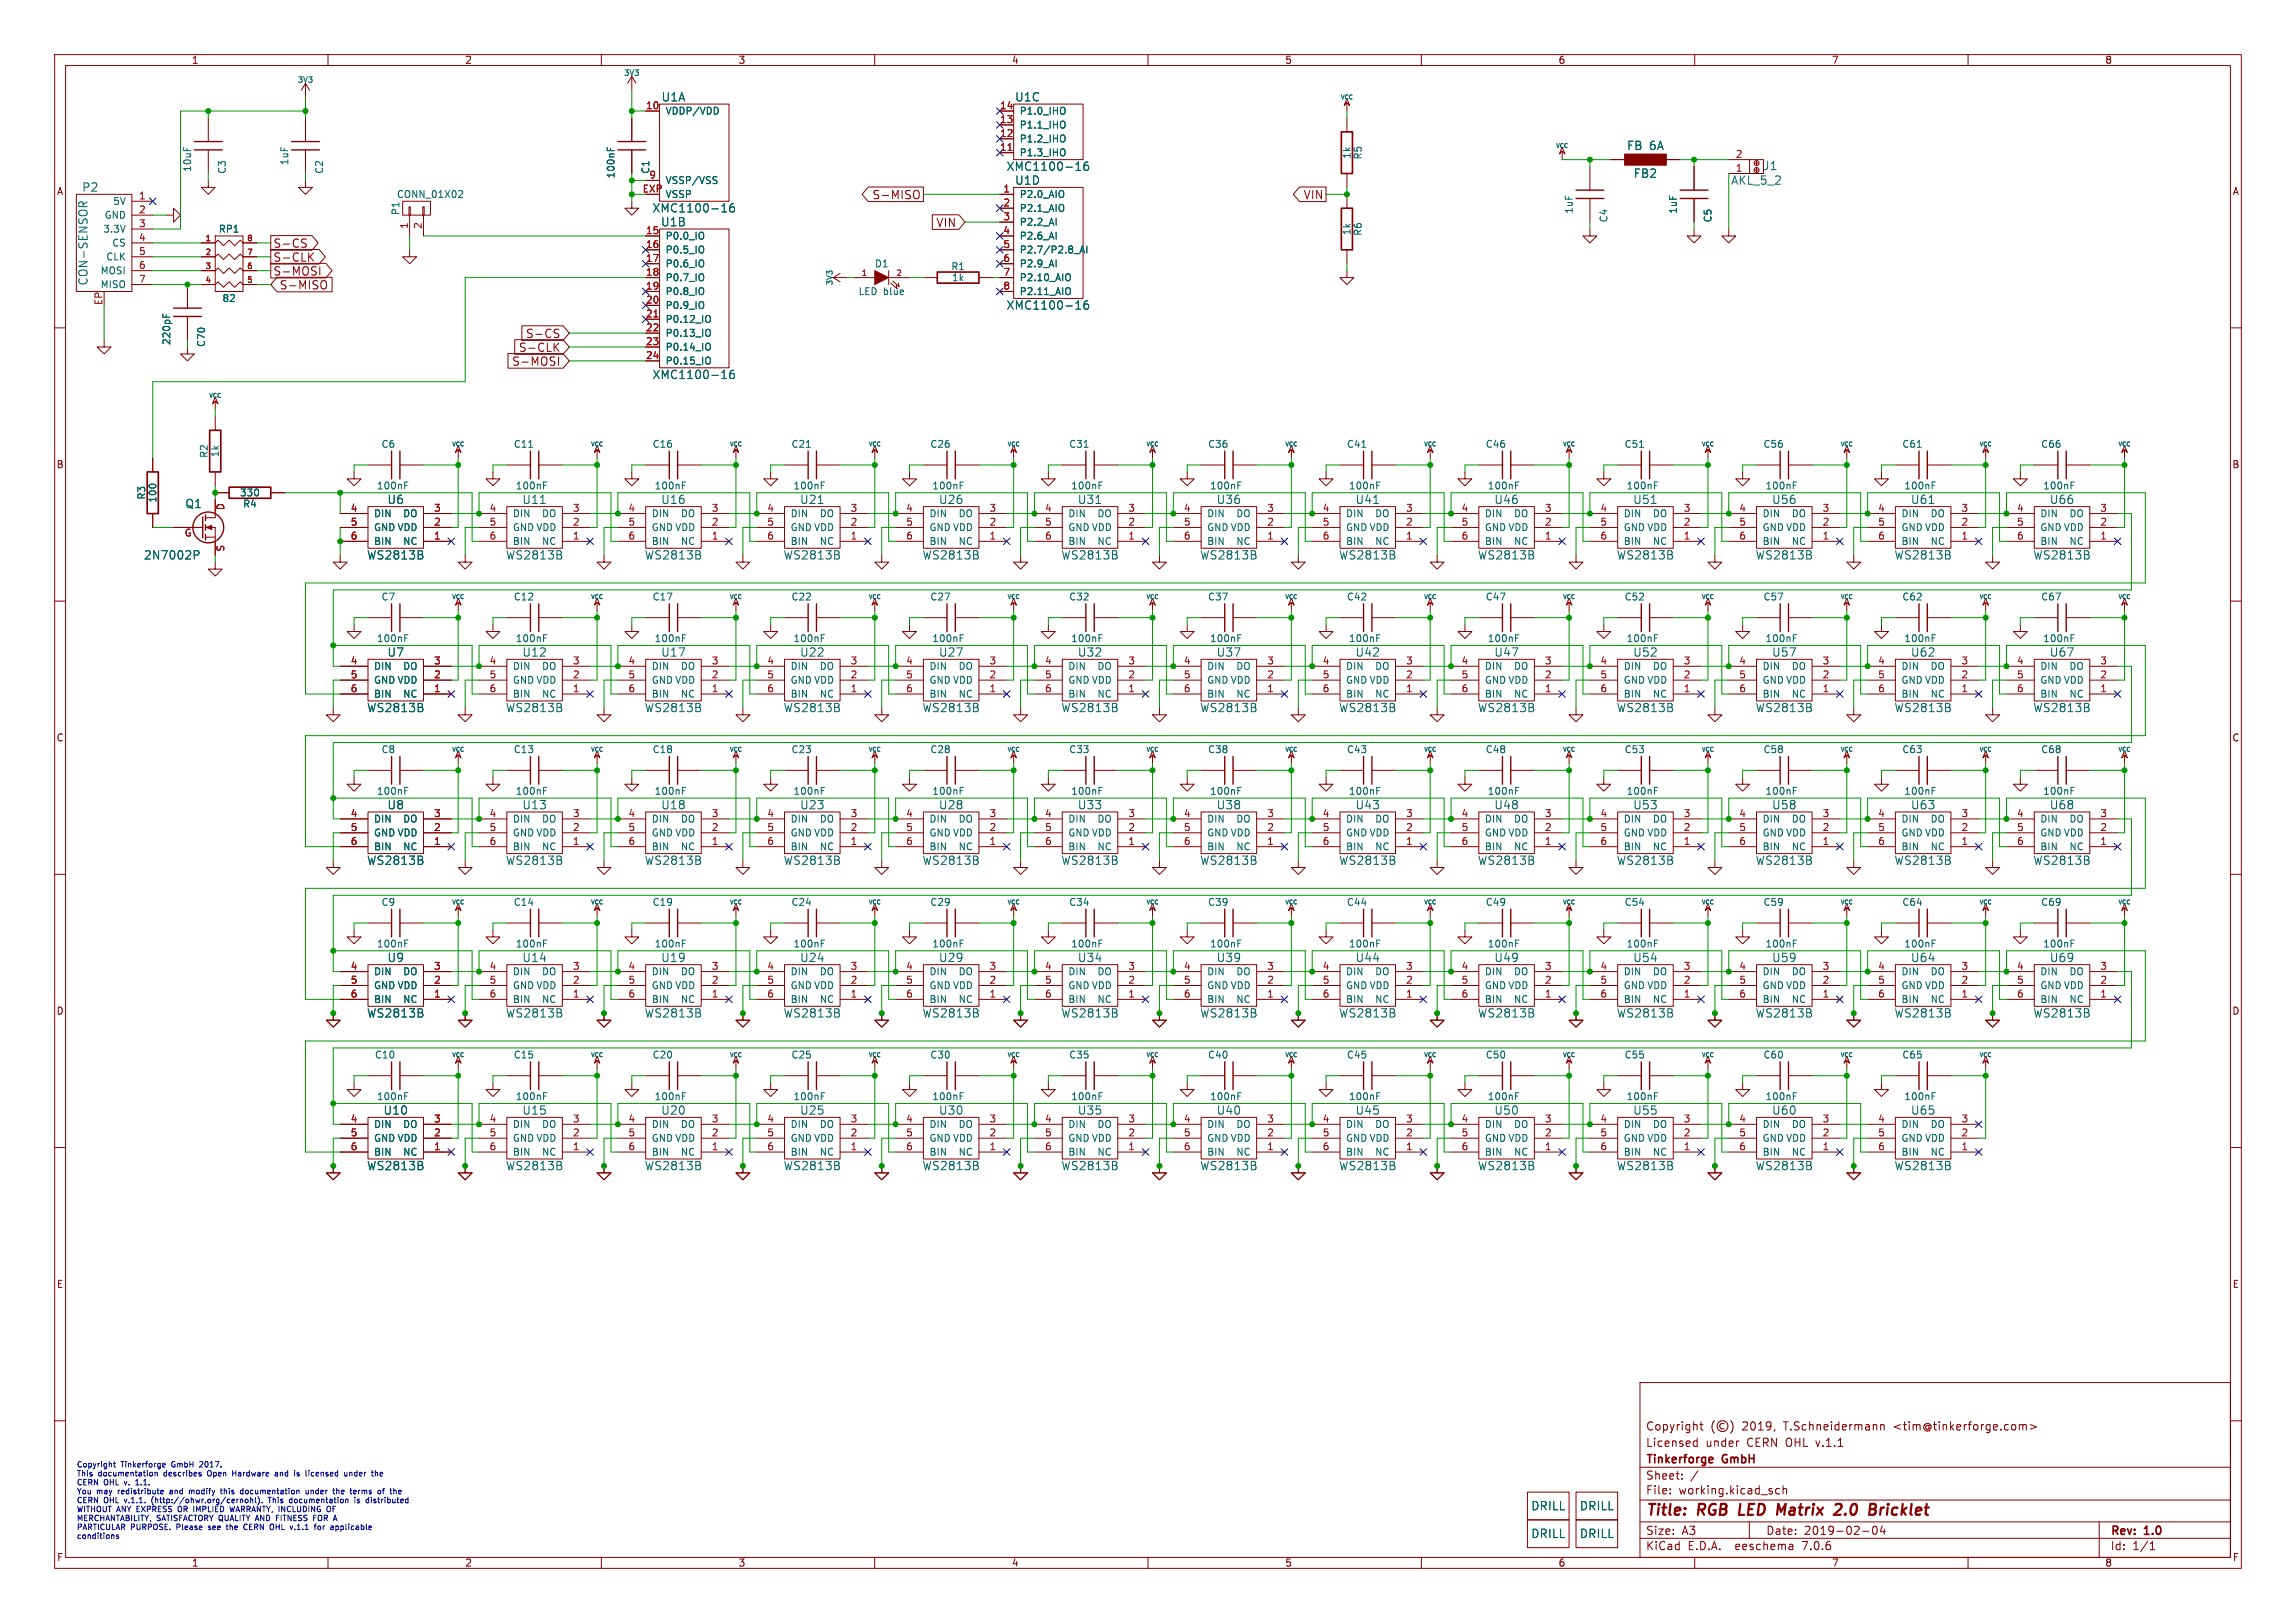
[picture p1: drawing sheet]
<svg xmlns="http://www.w3.org/2000/svg" width="420mm" height="297mm" viewBox="0 0 420 297" stroke-linecap="round" stroke-linejoin="round" font-family="sans-serif">
<defs><g id="words">
<g font-size="2.8" fill="#840000">
<text x="301" y="277.9">Title:</text>
<text x="310.6" y="277.9">RGB</text>
<text x="319" y="277.9">LED</text>
<text x="326.7" y="277.9">Matrix</text>
<text x="338.1" y="277.9">2.0</text>
<text x="345.2" y="277.9">Bricklet</text>
</g>
<g font-size="2.1" fill="#006464">
<text x="120.9" y="18.8">U1A</text>
<text x="185.6" y="18.8">U1C</text>
<text x="297.5" y="27.7">FB 6A</text>
<text x="14.9" y="35.3">P2</text>
<text x="184" y="31.5">XMC1100-16</text>
<text x="185.6" y="34">U1D</text>
<text x="298.8" y="32.7">FB2</text>
<text x="316.6" y="34">AKL_5_2</text>
<text x="322.5" y="31.3">J1</text>
<text x="119.3" y="39.1">XMC1100-16</text>
<text x="120.8" y="41.6">U1B</text>
<text x="16.2" y="52.3" transform="rotate(-90 16.2 52.3)">CON-SENSOR</text>
<text x="184" y="56.9">XMC1100-16</text>
<text x="119.3" y="69.6">XMC1100-16</text>
<text x="33.8" y="93.2">Q1</text>
<text x="70.8" y="92.4">U6</text>
<text x="95.5" y="92.4">U11</text>
<text x="120.9" y="92.4">U16</text>
<text x="146.3" y="92.4">U21</text>
<text x="171.7" y="92.4">U26</text>
<text x="197.1" y="92.4">U31</text>
<text x="222.5" y="92.4">U36</text>
<text x="247.9" y="92.4">U41</text>
<text x="273.3" y="92.4">U46</text>
<text x="298.7" y="92.4">U51</text>
<text x="324.1" y="92.4">U56</text>
<text x="349.5" y="92.4">U61</text>
<text x="374.9" y="92.4">U66</text>
<text x="26.2" y="102.6">2N7002P</text>
<text x="67.1" y="102.6">WS2813B</text>
<text x="92.5" y="102.6">WS2813B</text>
<text x="117.9" y="102.6">WS2813B</text>
<text x="143.3" y="102.6">WS2813B</text>
<text x="168.7" y="102.6">WS2813B</text>
<text x="194.1" y="102.6">WS2813B</text>
<text x="219.5" y="102.6">WS2813B</text>
<text x="244.9" y="102.6">WS2813B</text>
<text x="270.3" y="102.6">WS2813B</text>
<text x="295.7" y="102.6">WS2813B</text>
<text x="321.1" y="102.6">WS2813B</text>
<text x="346.5" y="102.6">WS2813B</text>
<text x="371.9" y="102.6">WS2813B</text>
<text x="70.8" y="120.4">U7</text>
<text x="95.5" y="120.4">U12</text>
<text x="120.9" y="120.4">U17</text>
<text x="146.3" y="120.4">U22</text>
<text x="171.7" y="120.4">U27</text>
<text x="197.1" y="120.4">U32</text>
<text x="222.5" y="120.4">U37</text>
<text x="247.9" y="120.4">U42</text>
<text x="273.3" y="120.4">U47</text>
<text x="298.7" y="120.4">U52</text>
<text x="324.1" y="120.4">U57</text>
<text x="349.5" y="120.4">U62</text>
<text x="374.9" y="120.4">U67</text>
<text x="67.1" y="130.5">WS2813B</text>
<text x="92.5" y="130.5">WS2813B</text>
<text x="117.9" y="130.5">WS2813B</text>
<text x="143.3" y="130.5">WS2813B</text>
<text x="168.7" y="130.5">WS2813B</text>
<text x="194.1" y="130.5">WS2813B</text>
<text x="219.5" y="130.5">WS2813B</text>
<text x="244.9" y="130.5">WS2813B</text>
<text x="270.3" y="130.5">WS2813B</text>
<text x="295.7" y="130.5">WS2813B</text>
<text x="321.1" y="130.5">WS2813B</text>
<text x="346.5" y="130.5">WS2813B</text>
<text x="371.9" y="130.5">WS2813B</text>
<text x="70.8" y="148.3">U8</text>
<text x="95.5" y="148.3">U13</text>
<text x="120.9" y="148.3">U18</text>
<text x="146.3" y="148.3">U23</text>
<text x="171.7" y="148.3">U28</text>
<text x="197.1" y="148.3">U33</text>
<text x="222.5" y="148.3">U38</text>
<text x="247.9" y="148.3">U43</text>
<text x="273.3" y="148.3">U48</text>
<text x="298.7" y="148.3">U53</text>
<text x="324.1" y="148.3">U58</text>
<text x="349.5" y="148.3">U63</text>
<text x="374.9" y="148.3">U68</text>
<text x="67.1" y="158.5">WS2813B</text>
<text x="92.5" y="158.5">WS2813B</text>
<text x="117.9" y="158.5">WS2813B</text>
<text x="143.3" y="158.5">WS2813B</text>
<text x="168.7" y="158.5">WS2813B</text>
<text x="194.1" y="158.5">WS2813B</text>
<text x="219.5" y="158.5">WS2813B</text>
<text x="244.9" y="158.5">WS2813B</text>
<text x="270.3" y="158.5">WS2813B</text>
<text x="295.7" y="158.5">WS2813B</text>
<text x="321.1" y="158.5">WS2813B</text>
<text x="346.5" y="158.5">WS2813B</text>
<text x="371.9" y="158.5">WS2813B</text>
<text x="70.8" y="176.3">U9</text>
<text x="95.5" y="176.3">U14</text>
<text x="120.9" y="176.3">U19</text>
<text x="146.3" y="176.3">U24</text>
<text x="171.7" y="176.3">U29</text>
<text x="197.1" y="176.3">U34</text>
<text x="222.5" y="176.3">U39</text>
<text x="247.9" y="176.3">U44</text>
<text x="273.3" y="176.3">U49</text>
<text x="298.7" y="176.3">U54</text>
<text x="324.1" y="176.3">U59</text>
<text x="349.5" y="176.3">U64</text>
<text x="374.9" y="176.3">U69</text>
<text x="67.1" y="186.4">WS2813B</text>
<text x="92.5" y="186.4">WS2813B</text>
<text x="117.9" y="186.4">WS2813B</text>
<text x="143.3" y="186.4">WS2813B</text>
<text x="168.7" y="186.4">WS2813B</text>
<text x="194.1" y="186.4">WS2813B</text>
<text x="219.5" y="186.4">WS2813B</text>
<text x="244.9" y="186.4">WS2813B</text>
<text x="270.3" y="186.4">WS2813B</text>
<text x="295.7" y="186.4">WS2813B</text>
<text x="321.1" y="186.4">WS2813B</text>
<text x="346.5" y="186.4">WS2813B</text>
<text x="371.9" y="186.4">WS2813B</text>
<text x="70.1" y="204.2">U10</text>
<text x="95.5" y="204.2">U15</text>
<text x="120.9" y="204.2">U20</text>
<text x="146.3" y="204.2">U25</text>
<text x="171.7" y="204.2">U30</text>
<text x="197.1" y="204.2">U35</text>
<text x="222.5" y="204.2">U40</text>
<text x="247.9" y="204.2">U45</text>
<text x="273.3" y="204.2">U50</text>
<text x="298.7" y="204.2">U55</text>
<text x="324.1" y="204.2">U60</text>
<text x="349.5" y="204.2">U65</text>
<text x="67.1" y="214.4">WS2813B</text>
<text x="92.5" y="214.4">WS2813B</text>
<text x="117.9" y="214.4">WS2813B</text>
<text x="143.3" y="214.4">WS2813B</text>
<text x="168.7" y="214.4">WS2813B</text>
<text x="194.1" y="214.4">WS2813B</text>
<text x="219.5" y="214.4">WS2813B</text>
<text x="244.9" y="214.4">WS2813B</text>
<text x="270.3" y="214.4">WS2813B</text>
<text x="295.7" y="214.4">WS2813B</text>
<text x="321.1" y="214.4">WS2813B</text>
<text x="346.5" y="214.4">WS2813B</text>
<text x="280" y="276.6">DRILL</text>
<text x="280" y="281.7">DRILL</text>
<text x="288.9" y="276.6">DRILL</text>
<text x="288.9" y="281.7">DRILL</text>
</g>
<g font-size="2.1" fill="#840000">
<text x="159.5" y="36.7">S-MISO</text>
<text x="171.2" y="41.7">VIN</text>
<text x="238.4" y="36.7">VIN</text>
<text x="49.9" y="45.5">S-CS</text>
<text x="49.9" y="48.1">S-CLK</text>
<text x="49.9" y="50.6">S-MOSI</text>
<text x="51.1" y="53.2">S-MISO</text>
<text x="94.8" y="64.6">S-CLK</text>
<text x="96.1" y="62.1">S-CS</text>
<text x="93.6" y="67.1">S-MOSI</text>
<text x="301" y="262">Copyright</text>
<text x="318.7" y="262">2019,</text>
<text x="326.5" y="262">T.Schneidermann</text>
<text x="346.7" y="262">&lt;tim@tinkerforge.com&gt;</text>
<text x="301" y="268.2">Tinkerforge</text>
<text x="301" y="265">Licensed</text>
<text x="312" y="265">under</text>
<text x="315.2" y="268.2">GmbH</text>
<text x="319.6" y="265">CERN OHL v.1.1</text>
<text x="301" y="273.7">File:</text>
<text x="301" y="271">Sheet:</text>
<text x="307.1" y="273.7">working.kicad_sch</text>
<text x="301" y="281.1">Size:</text>
<text x="307.6" y="281.1">A3</text>
<text x="323" y="281.1">Date:</text>
<text x="330" y="281.1">2019-02-04</text>
<text x="386" y="281.3">Rev:</text>
<text x="392.4" y="281.3">1.0</text>
<text x="301" y="283.9">KiCad</text>
<text x="308.7" y="283.9">E.D.A.</text>
<text x="317.6" y="283.9">eeschema</text>
<text x="330" y="283.9">7.0.6</text>
<text x="386" y="283.9">Id:</text>
<text x="390.1" y="283.9">1/1</text>
</g>
<g font-size="1.8" fill="#840000">
<text x="35" y="11.9">1</text>
<text x="85" y="11.9">2</text>
<text x="135" y="11.9">3</text>
<text x="185" y="11.9">4</text>
<text x="235" y="11.9">5</text>
<text x="285" y="11.9">6</text>
<text x="335" y="11.9">7</text>
<text x="385" y="11.9">8</text>
<text x="10.3" y="35.9">A</text>
<text x="408.3" y="35.9">A</text>
<text x="10.3" y="85.9">B</text>
<text x="408.2" y="85.9">B</text>
<text x="10.3" y="135.9">C</text>
<text x="408.2" y="135.9">C</text>
<text x="10.3" y="185.9">D</text>
<text x="408.2" y="185.9">D</text>
<text x="10.3" y="235.9">E</text>
<text x="408.3" y="235.9">E</text>
<text x="10.3" y="285.9">F</text>
<text x="35" y="286.9">1</text>
<text x="85" y="286.9">2</text>
<text x="135" y="286.9">3</text>
<text x="185" y="286.9">4</text>
<text x="235" y="286.9">5</text>
<text x="285" y="286.9">6</text>
<text x="335" y="286.9">7</text>
<text x="385" y="286.9">8</text>
<text x="408.3" y="285.9">F</text>
</g>
<g font-size="1.8" fill="#a90000">
<text x="118.1" y="20.1">10</text>
<text x="182.8" y="22.6">13</text>
<text x="182.8" y="20.1">14</text>
<text x="182.8" y="27.7">11</text>
<text x="182.8" y="25.1">12</text>
<text x="317.4" y="29">2</text>
<text x="117.5" y="35.3">EXP</text>
<text x="118.7" y="32.8">9</text>
<text x="183.4" y="35.3">1</text>
<text x="317.4" y="31.5">1</text>
<text x="25.3" y="36.6">1</text>
<text x="25.3" y="39.1">2</text>
<text x="25.3" y="41.7">3</text>
<text x="74.7" y="42" transform="rotate(-90 74.7 42)">1</text>
<text x="77.2" y="42" transform="rotate(-90 77.2 42)">2</text>
<text x="183.4" y="37.8">2</text>
<text x="183.4" y="40.4">3</text>
<text x="25.3" y="44.2">4</text>
<text x="25.3" y="46.7">5</text>
<text x="118.1" y="42.9">15</text>
<text x="118.1" y="45.5">16</text>
<text x="183.4" y="42.9">4</text>
<text x="183.4" y="45.5">5</text>
<text x="25.3" y="49.3">6</text>
<text x="25.3" y="51.8">7</text>
<text x="118.1" y="48">17</text>
<text x="118.1" y="50.5">18</text>
<text x="118.1" y="53.1">19</text>
<text x="183.4" y="48">6</text>
<text x="183.4" y="50.5">7</text>
<text x="183.4" y="53.1">8</text>
<text x="18.8" y="55.9" transform="rotate(-90 18.8 55.9)">EP</text>
<text x="118.1" y="55.6">20</text>
<text x="118.1" y="58.2">21</text>
<text x="118.1" y="60.7">22</text>
<text x="118.1" y="63.2">23</text>
<text x="118.1" y="65.8">24</text>
<text x="41.4" y="93.4" transform="rotate(-90 41.4 93.4)">D</text>
<text x="64.1" y="93.7">4</text>
<text x="79.3" y="93.7">3</text>
<text x="89.5" y="93.7">4</text>
<text x="104.7" y="93.7">3</text>
<text x="114.9" y="93.7">4</text>
<text x="130.1" y="93.7">3</text>
<text x="140.3" y="93.7">4</text>
<text x="155.5" y="93.7">3</text>
<text x="165.7" y="93.7">4</text>
<text x="180.9" y="93.7">3</text>
<text x="191.1" y="93.7">4</text>
<text x="206.3" y="93.7">3</text>
<text x="216.5" y="93.7">4</text>
<text x="231.7" y="93.7">3</text>
<text x="241.9" y="93.7">4</text>
<text x="257.1" y="93.7">3</text>
<text x="267.3" y="93.7">4</text>
<text x="282.5" y="93.7">3</text>
<text x="292.7" y="93.7">4</text>
<text x="307.9" y="93.7">3</text>
<text x="318.1" y="93.7">4</text>
<text x="333.3" y="93.7">3</text>
<text x="343.5" y="93.7">4</text>
<text x="358.7" y="93.7">3</text>
<text x="368.9" y="93.7">4</text>
<text x="384.1" y="93.7">3</text>
<text x="33.7" y="98.5">G</text>
<text x="41.4" y="101" transform="rotate(-90 41.4 101)">S</text>
<text x="64.1" y="96.3">5</text>
<text x="64.1" y="98.8">6</text>
<text x="79.3" y="98.8">1</text>
<text x="79.3" y="96.3">2</text>
<text x="89.5" y="96.3">5</text>
<text x="89.5" y="98.8">6</text>
<text x="104.7" y="98.8">1</text>
<text x="104.7" y="96.3">2</text>
<text x="114.9" y="96.3">5</text>
<text x="114.9" y="98.8">6</text>
<text x="130.1" y="98.8">1</text>
<text x="130.1" y="96.3">2</text>
<text x="140.3" y="96.3">5</text>
<text x="140.3" y="98.8">6</text>
<text x="155.5" y="98.8">1</text>
<text x="155.5" y="96.3">2</text>
<text x="165.7" y="96.3">5</text>
<text x="165.7" y="98.8">6</text>
<text x="180.9" y="98.8">1</text>
<text x="180.9" y="96.3">2</text>
<text x="191.1" y="96.3">5</text>
<text x="191.1" y="98.8">6</text>
<text x="206.3" y="98.8">1</text>
<text x="206.3" y="96.3">2</text>
<text x="216.5" y="96.3">5</text>
<text x="216.5" y="98.8">6</text>
<text x="231.7" y="98.8">1</text>
<text x="231.7" y="96.3">2</text>
<text x="241.9" y="96.3">5</text>
<text x="241.9" y="98.8">6</text>
<text x="257.1" y="98.8">1</text>
<text x="257.1" y="96.3">2</text>
<text x="267.3" y="96.3">5</text>
<text x="267.3" y="98.8">6</text>
<text x="282.5" y="98.8">1</text>
<text x="282.5" y="96.3">2</text>
<text x="292.7" y="96.3">5</text>
<text x="292.7" y="98.8">6</text>
<text x="307.9" y="98.8">1</text>
<text x="307.9" y="96.3">2</text>
<text x="318.1" y="96.3">5</text>
<text x="318.1" y="98.8">6</text>
<text x="333.3" y="98.8">1</text>
<text x="333.3" y="96.3">2</text>
<text x="343.5" y="96.3">5</text>
<text x="343.5" y="98.8">6</text>
<text x="358.7" y="98.8">1</text>
<text x="358.7" y="96.3">2</text>
<text x="368.9" y="96.3">5</text>
<text x="368.9" y="98.8">6</text>
<text x="384.1" y="98.8">1</text>
<text x="384.1" y="96.3">2</text>
<text x="64.1" y="121.7">4</text>
<text x="64.1" y="124.2">5</text>
<text x="79.3" y="124.2">2</text>
<text x="79.3" y="121.7">3</text>
<text x="89.5" y="121.7">4</text>
<text x="89.5" y="124.2">5</text>
<text x="104.7" y="124.2">2</text>
<text x="104.7" y="121.7">3</text>
<text x="114.9" y="121.7">4</text>
<text x="114.9" y="124.2">5</text>
<text x="130.1" y="124.2">2</text>
<text x="130.1" y="121.7">3</text>
<text x="140.3" y="121.7">4</text>
<text x="140.3" y="124.2">5</text>
<text x="155.5" y="124.2">2</text>
<text x="155.5" y="121.7">3</text>
<text x="165.7" y="121.7">4</text>
<text x="165.7" y="124.2">5</text>
<text x="180.9" y="124.2">2</text>
<text x="180.9" y="121.7">3</text>
<text x="191.1" y="121.7">4</text>
<text x="191.1" y="124.2">5</text>
<text x="206.3" y="124.2">2</text>
<text x="206.3" y="121.7">3</text>
<text x="216.5" y="121.7">4</text>
<text x="216.5" y="124.2">5</text>
<text x="231.7" y="124.2">2</text>
<text x="231.7" y="121.7">3</text>
<text x="241.9" y="121.7">4</text>
<text x="241.9" y="124.2">5</text>
<text x="257.1" y="124.2">2</text>
<text x="257.1" y="121.7">3</text>
<text x="267.3" y="121.7">4</text>
<text x="267.3" y="124.2">5</text>
<text x="282.5" y="124.2">2</text>
<text x="282.5" y="121.7">3</text>
<text x="292.7" y="121.7">4</text>
<text x="292.7" y="124.2">5</text>
<text x="307.9" y="124.2">2</text>
<text x="307.9" y="121.7">3</text>
<text x="318.1" y="121.7">4</text>
<text x="318.1" y="124.2">5</text>
<text x="333.3" y="124.2">2</text>
<text x="333.3" y="121.7">3</text>
<text x="343.5" y="121.7">4</text>
<text x="343.5" y="124.2">5</text>
<text x="358.7" y="124.2">2</text>
<text x="358.7" y="121.7">3</text>
<text x="368.9" y="121.7">4</text>
<text x="368.9" y="124.2">5</text>
<text x="384.1" y="124.2">2</text>
<text x="384.1" y="121.7">3</text>
<text x="64.1" y="126.7">6</text>
<text x="79.3" y="126.7">1</text>
<text x="89.5" y="126.7">6</text>
<text x="104.7" y="126.7">1</text>
<text x="114.9" y="126.7">6</text>
<text x="130.1" y="126.7">1</text>
<text x="140.3" y="126.7">6</text>
<text x="155.5" y="126.7">1</text>
<text x="165.7" y="126.7">6</text>
<text x="180.9" y="126.7">1</text>
<text x="191.1" y="126.7">6</text>
<text x="206.3" y="126.7">1</text>
<text x="216.5" y="126.7">6</text>
<text x="231.7" y="126.7">1</text>
<text x="241.9" y="126.7">6</text>
<text x="257.1" y="126.7">1</text>
<text x="267.3" y="126.7">6</text>
<text x="282.5" y="126.7">1</text>
<text x="292.7" y="126.7">6</text>
<text x="307.9" y="126.7">1</text>
<text x="318.1" y="126.7">6</text>
<text x="333.3" y="126.7">1</text>
<text x="343.5" y="126.7">6</text>
<text x="358.7" y="126.7">1</text>
<text x="368.9" y="126.7">6</text>
<text x="384.1" y="126.7">1</text>
<text x="64.1" y="149.6">4</text>
<text x="79.3" y="149.6">3</text>
<text x="89.5" y="149.6">4</text>
<text x="104.7" y="149.6">3</text>
<text x="114.9" y="149.6">4</text>
<text x="130.1" y="149.6">3</text>
<text x="140.3" y="149.6">4</text>
<text x="155.5" y="149.6">3</text>
<text x="165.7" y="149.6">4</text>
<text x="180.9" y="149.6">3</text>
<text x="191.1" y="149.6">4</text>
<text x="206.3" y="149.6">3</text>
<text x="216.5" y="149.6">4</text>
<text x="231.7" y="149.6">3</text>
<text x="241.9" y="149.6">4</text>
<text x="257.1" y="149.6">3</text>
<text x="267.3" y="149.6">4</text>
<text x="282.5" y="149.6">3</text>
<text x="292.7" y="149.6">4</text>
<text x="307.9" y="149.6">3</text>
<text x="318.1" y="149.6">4</text>
<text x="333.3" y="149.6">3</text>
<text x="343.5" y="149.6">4</text>
<text x="358.7" y="149.6">3</text>
<text x="368.9" y="149.6">4</text>
<text x="384.1" y="149.6">3</text>
<text x="64.1" y="152.1">5</text>
<text x="64.1" y="154.7">6</text>
<text x="79.3" y="154.7">1</text>
<text x="79.3" y="152.1">2</text>
<text x="89.5" y="152.1">5</text>
<text x="89.5" y="154.7">6</text>
<text x="104.7" y="154.7">1</text>
<text x="104.7" y="152.1">2</text>
<text x="114.9" y="152.1">5</text>
<text x="114.9" y="154.7">6</text>
<text x="130.1" y="154.7">1</text>
<text x="130.1" y="152.1">2</text>
<text x="140.3" y="152.1">5</text>
<text x="140.3" y="154.7">6</text>
<text x="155.5" y="154.7">1</text>
<text x="155.5" y="152.1">2</text>
<text x="165.7" y="152.1">5</text>
<text x="165.7" y="154.7">6</text>
<text x="180.9" y="154.7">1</text>
<text x="180.9" y="152.1">2</text>
<text x="191.1" y="152.1">5</text>
<text x="191.1" y="154.7">6</text>
<text x="206.3" y="154.7">1</text>
<text x="206.3" y="152.1">2</text>
<text x="216.5" y="152.1">5</text>
<text x="216.5" y="154.7">6</text>
<text x="231.7" y="154.7">1</text>
<text x="231.7" y="152.1">2</text>
<text x="241.9" y="152.1">5</text>
<text x="241.9" y="154.7">6</text>
<text x="257.1" y="154.7">1</text>
<text x="257.1" y="152.1">2</text>
<text x="267.3" y="152.1">5</text>
<text x="267.3" y="154.7">6</text>
<text x="282.5" y="154.7">1</text>
<text x="282.5" y="152.1">2</text>
<text x="292.7" y="152.1">5</text>
<text x="292.7" y="154.7">6</text>
<text x="307.9" y="154.7">1</text>
<text x="307.9" y="152.1">2</text>
<text x="318.1" y="152.1">5</text>
<text x="318.1" y="154.7">6</text>
<text x="333.3" y="154.7">1</text>
<text x="333.3" y="152.1">2</text>
<text x="343.5" y="152.1">5</text>
<text x="343.5" y="154.7">6</text>
<text x="358.7" y="154.7">1</text>
<text x="358.7" y="152.1">2</text>
<text x="368.9" y="152.1">5</text>
<text x="368.9" y="154.7">6</text>
<text x="384.1" y="154.7">1</text>
<text x="384.1" y="152.1">2</text>
<text x="64.1" y="177.5">4</text>
<text x="79.3" y="177.5">3</text>
<text x="89.5" y="177.5">4</text>
<text x="104.7" y="177.5">3</text>
<text x="114.9" y="177.5">4</text>
<text x="130.1" y="177.5">3</text>
<text x="140.3" y="177.5">4</text>
<text x="155.5" y="177.5">3</text>
<text x="165.7" y="177.5">4</text>
<text x="180.9" y="177.5">3</text>
<text x="191.1" y="177.5">4</text>
<text x="206.3" y="177.5">3</text>
<text x="216.5" y="177.5">4</text>
<text x="231.7" y="177.5">3</text>
<text x="241.9" y="177.5">4</text>
<text x="257.1" y="177.5">3</text>
<text x="267.3" y="177.5">4</text>
<text x="282.5" y="177.5">3</text>
<text x="292.7" y="177.5">4</text>
<text x="307.9" y="177.5">3</text>
<text x="318.1" y="177.5">4</text>
<text x="333.3" y="177.5">3</text>
<text x="343.5" y="177.5">4</text>
<text x="358.7" y="177.5">3</text>
<text x="368.9" y="177.5">4</text>
<text x="384.1" y="177.5">3</text>
<text x="64.1" y="180.1">5</text>
<text x="64.1" y="182.6">6</text>
<text x="79.3" y="182.6">1</text>
<text x="79.3" y="180.1">2</text>
<text x="89.5" y="180.1">5</text>
<text x="89.5" y="182.6">6</text>
<text x="104.7" y="182.6">1</text>
<text x="104.7" y="180.1">2</text>
<text x="114.9" y="180.1">5</text>
<text x="114.9" y="182.6">6</text>
<text x="130.1" y="182.6">1</text>
<text x="130.1" y="180.1">2</text>
<text x="140.3" y="180.1">5</text>
<text x="140.3" y="182.6">6</text>
<text x="155.5" y="182.6">1</text>
<text x="155.5" y="180.1">2</text>
<text x="165.7" y="180.1">5</text>
<text x="165.7" y="182.6">6</text>
<text x="180.9" y="182.6">1</text>
<text x="180.9" y="180.1">2</text>
<text x="191.1" y="180.1">5</text>
<text x="191.1" y="182.6">6</text>
<text x="206.3" y="182.6">1</text>
<text x="206.3" y="180.1">2</text>
<text x="216.5" y="180.1">5</text>
<text x="216.5" y="182.6">6</text>
<text x="231.7" y="182.6">1</text>
<text x="231.7" y="180.1">2</text>
<text x="241.9" y="180.1">5</text>
<text x="241.9" y="182.6">6</text>
<text x="257.1" y="182.6">1</text>
<text x="257.1" y="180.1">2</text>
<text x="267.3" y="180.1">5</text>
<text x="267.3" y="182.6">6</text>
<text x="282.5" y="182.6">1</text>
<text x="282.5" y="180.1">2</text>
<text x="292.7" y="180.1">5</text>
<text x="292.7" y="182.6">6</text>
<text x="307.9" y="182.6">1</text>
<text x="307.9" y="180.1">2</text>
<text x="318.1" y="180.1">5</text>
<text x="318.1" y="182.6">6</text>
<text x="333.3" y="182.6">1</text>
<text x="333.3" y="180.1">2</text>
<text x="343.5" y="180.1">5</text>
<text x="343.5" y="182.6">6</text>
<text x="358.7" y="182.6">1</text>
<text x="358.7" y="180.1">2</text>
<text x="368.9" y="180.1">5</text>
<text x="368.9" y="182.6">6</text>
<text x="384.1" y="182.6">1</text>
<text x="384.1" y="180.1">2</text>
<text x="64.1" y="205.5">4</text>
<text x="64.1" y="208">5</text>
<text x="79.3" y="208">2</text>
<text x="79.3" y="205.5">3</text>
<text x="89.5" y="205.5">4</text>
<text x="89.5" y="208">5</text>
<text x="104.7" y="208">2</text>
<text x="104.7" y="205.5">3</text>
<text x="114.9" y="205.5">4</text>
<text x="114.9" y="208">5</text>
<text x="130.1" y="208">2</text>
<text x="130.1" y="205.5">3</text>
<text x="140.3" y="205.5">4</text>
<text x="140.3" y="208">5</text>
<text x="155.5" y="208">2</text>
<text x="155.5" y="205.5">3</text>
<text x="165.7" y="205.5">4</text>
<text x="165.7" y="208">5</text>
<text x="180.9" y="208">2</text>
<text x="180.9" y="205.5">3</text>
<text x="191.1" y="205.5">4</text>
<text x="191.1" y="208">5</text>
<text x="206.3" y="208">2</text>
<text x="206.3" y="205.5">3</text>
<text x="216.5" y="205.5">4</text>
<text x="216.5" y="208">5</text>
<text x="231.7" y="208">2</text>
<text x="231.7" y="205.5">3</text>
<text x="241.9" y="205.5">4</text>
<text x="241.9" y="208">5</text>
<text x="257.1" y="208">2</text>
<text x="257.1" y="205.5">3</text>
<text x="267.3" y="205.5">4</text>
<text x="267.3" y="208">5</text>
<text x="282.5" y="208">2</text>
<text x="282.5" y="205.5">3</text>
<text x="292.7" y="205.5">4</text>
<text x="292.7" y="208">5</text>
<text x="307.9" y="208">2</text>
<text x="307.9" y="205.5">3</text>
<text x="318.1" y="205.5">4</text>
<text x="318.1" y="208">5</text>
<text x="333.3" y="208">2</text>
<text x="333.3" y="205.5">3</text>
<text x="343.5" y="205.5">4</text>
<text x="343.5" y="208">5</text>
<text x="358.7" y="208">2</text>
<text x="358.7" y="205.5">3</text>
<text x="64.1" y="210.6">6</text>
<text x="79.3" y="210.6">1</text>
<text x="89.5" y="210.6">6</text>
<text x="104.7" y="210.6">1</text>
<text x="114.9" y="210.6">6</text>
<text x="130.1" y="210.6">1</text>
<text x="140.3" y="210.6">6</text>
<text x="155.5" y="210.6">1</text>
<text x="165.7" y="210.6">6</text>
<text x="180.9" y="210.6">1</text>
<text x="191.1" y="210.6">6</text>
<text x="206.3" y="210.6">1</text>
<text x="216.5" y="210.6">6</text>
<text x="231.7" y="210.6">1</text>
<text x="241.9" y="210.6">6</text>
<text x="257.1" y="210.6">1</text>
<text x="267.3" y="210.6">6</text>
<text x="282.5" y="210.6">1</text>
<text x="292.7" y="210.6">6</text>
<text x="307.9" y="210.6">1</text>
<text x="318.1" y="210.6">6</text>
<text x="333.3" y="210.6">1</text>
<text x="343.5" y="210.6">6</text>
<text x="358.7" y="210.6">1</text>
</g>
<g font-size="1.8" fill="#006464">
<text x="121.7" y="21.2">VDDP/VDD</text>
<text x="186.4" y="23.7">P1.1_IHO</text>
<text x="186.4" y="21.2">P1.0_IHO</text>
<text x="186.4" y="28.8">P1.3_IHO</text>
<text x="186.4" y="26.3">P1.2_IHO</text>
<text x="247.2" y="29.2" transform="rotate(-90 247.2 29.2)">1k</text>
<text x="249.3" y="29.3" transform="rotate(-90 249.3 29.3)">R5</text>
<text x="35.2" y="31.5" transform="rotate(-90 35.2 31.5)">10uF</text>
<text x="41.5" y="31.9" transform="rotate(-90 41.5 31.9)">C3</text>
<text x="52.9" y="30.3" transform="rotate(-90 52.9 30.3)">1uF</text>
<text x="59.3" y="31.9" transform="rotate(-90 59.3 31.9)">C2</text>
<text x="112.6" y="32.7" transform="rotate(-90 112.6 32.7)">100nF</text>
<text x="119" y="31.9" transform="rotate(-90 119 31.9)">C1</text>
<text x="121.7" y="33.9">VSSP/VSS</text>
<text x="19" y="40.2">GND</text>
<text x="20.6" y="37.7">5V</text>
<text x="72.5" y="36.4">CONN_01X02</text>
<text x="73.3" y="39.4" transform="rotate(-90 73.3 39.4)">P1</text>
<text x="121.7" y="36.4">VSSP</text>
<text x="186.4" y="36.4">P2.0_AIO</text>
<text x="186.4" y="39">P2.1_AIO</text>
<text x="186.4" y="41.5">P2.2_AI</text>
<text x="287.9" y="39.2" transform="rotate(-90 287.9 39.2)">1uF</text>
<text x="294.2" y="40.8" transform="rotate(-90 294.2 40.8)">C4</text>
<text x="306.9" y="39.2" transform="rotate(-90 306.9 39.2)">1uF</text>
<text x="313.3" y="40.8" transform="rotate(-90 313.3 40.8)">C5</text>
<text x="18.8" y="42.8">3.3V</text>
<text x="19.3" y="47.9">CLK</text>
<text x="20.4" y="45.3">CS</text>
<text x="39.9" y="42.8">RP1</text>
<text x="121.7" y="44">P0.0_IO</text>
<text x="121.7" y="46.6">P0.5_IO</text>
<text x="186.4" y="44">P2.6_AI</text>
<text x="186.4" y="46.6">P2.7/P2.8_AI</text>
<text x="247.2" y="43.1" transform="rotate(-90 247.2 43.1)">1k</text>
<text x="249.3" y="43.3" transform="rotate(-90 249.3 43.3)">R6</text>
<text x="18.3" y="50.4">MOSI</text>
<text x="18.3" y="52.9">MISO</text>
<text x="121.7" y="49.1">P0.6_IO</text>
<text x="121.7" y="51.7">P0.7_IO</text>
<text x="159.9" y="49.1">D1</text>
<text x="173.9" y="49.6">R1</text>
<text x="174" y="51.7">1k</text>
<text x="186.4" y="49.1">P2.9_AI</text>
<text x="186.4" y="51.7">P2.10_AIO</text>
<text x="40.6" y="55.5">82</text>
<text x="121.7" y="54.2">P0.8_IO</text>
<text x="121.7" y="56.7">P0.9_IO</text>
<text x="121.7" y="59.3">P0.12_IO</text>
<text x="157" y="54.2">LED blue</text>
<text x="186.4" y="54.2">P2.11_AIO</text>
<text x="31.3" y="63.2" transform="rotate(-90 31.3 63.2)">220pF</text>
<text x="37.7" y="63.6" transform="rotate(-90 37.7 63.6)">C70</text>
<text x="121.7" y="61.8">P0.13_IO</text>
<text x="121.7" y="64.4">P0.14_IO</text>
<text x="121.7" y="66.9">P0.15_IO</text>
<text x="38.2" y="83.9" transform="rotate(-90 38.2 83.9)">R2</text>
<text x="40.2" y="83.8" transform="rotate(-90 40.2 83.8)">1k</text>
<text x="69.7" y="82.1">C6</text>
<text x="93.9" y="82.1">C11</text>
<text x="119.3" y="82.1">C16</text>
<text x="144.7" y="82.1">C21</text>
<text x="170.1" y="82.1">C26</text>
<text x="195.5" y="82.1">C31</text>
<text x="220.9" y="82.1">C36</text>
<text x="246.3" y="82.1">C41</text>
<text x="271.7" y="82.1">C46</text>
<text x="297.1" y="82.1">C51</text>
<text x="322.5" y="82.1">C56</text>
<text x="347.9" y="82.1">C61</text>
<text x="373.3" y="82.1">C66</text>
<text x="68.9" y="89.8">100nF</text>
<text x="94.3" y="89.8">100nF</text>
<text x="119.7" y="89.8">100nF</text>
<text x="145.1" y="89.8">100nF</text>
<text x="170.5" y="89.8">100nF</text>
<text x="195.9" y="89.8">100nF</text>
<text x="221.3" y="89.8">100nF</text>
<text x="246.7" y="89.8">100nF</text>
<text x="272.1" y="89.8">100nF</text>
<text x="297.5" y="89.8">100nF</text>
<text x="322.9" y="89.8">100nF</text>
<text x="348.3" y="89.8">100nF</text>
<text x="373.7" y="89.8">100nF</text>
<text x="26.8" y="91.5" transform="rotate(-90 26.8 91.5)">R3</text>
<text x="28.8" y="92.1" transform="rotate(-90 28.8 92.1)">100</text>
<text x="43.8" y="91">330</text>
<text x="44.4" y="93.1">R4</text>
<text x="68.3" y="94.8">DIN</text>
<text x="73.7" y="94.8">DO</text>
<text x="93.7" y="94.8">DIN</text>
<text x="99.1" y="94.8">DO</text>
<text x="119.1" y="94.8">DIN</text>
<text x="124.5" y="94.8">DO</text>
<text x="144.5" y="94.8">DIN</text>
<text x="149.9" y="94.8">DO</text>
<text x="169.9" y="94.8">DIN</text>
<text x="175.3" y="94.8">DO</text>
<text x="195.3" y="94.8">DIN</text>
<text x="200.7" y="94.8">DO</text>
<text x="220.7" y="94.8">DIN</text>
<text x="226.1" y="94.8">DO</text>
<text x="246.1" y="94.8">DIN</text>
<text x="251.5" y="94.8">DO</text>
<text x="271.5" y="94.8">DIN</text>
<text x="276.8" y="94.8">DO</text>
<text x="296.9" y="94.8">DIN</text>
<text x="302.2" y="94.8">DO</text>
<text x="322.3" y="94.8">DIN</text>
<text x="327.6" y="94.8">DO</text>
<text x="347.7" y="94.8">DIN</text>
<text x="353" y="94.8">DO</text>
<text x="373.1" y="94.8">DIN</text>
<text x="378.4" y="94.8">DO</text>
<text x="68.3" y="97.4">GND VDD</text>
<text x="68.3" y="99.9">BIN</text>
<text x="73.7" y="99.9">NC</text>
<text x="93.7" y="97.4">GND VDD</text>
<text x="93.7" y="99.9">BIN</text>
<text x="99.1" y="99.9">NC</text>
<text x="119.1" y="97.4">GND VDD</text>
<text x="119.1" y="99.9">BIN</text>
<text x="124.5" y="99.9">NC</text>
<text x="144.5" y="97.4">GND VDD</text>
<text x="144.5" y="99.9">BIN</text>
<text x="149.9" y="99.9">NC</text>
<text x="169.9" y="97.4">GND VDD</text>
<text x="169.9" y="99.9">BIN</text>
<text x="175.3" y="99.9">NC</text>
<text x="195.3" y="97.4">GND VDD</text>
<text x="195.3" y="99.9">BIN</text>
<text x="200.7" y="99.9">NC</text>
<text x="220.7" y="97.4">GND VDD</text>
<text x="220.7" y="99.9">BIN</text>
<text x="226.1" y="99.9">NC</text>
<text x="246.1" y="97.4">GND VDD</text>
<text x="246.1" y="99.9">BIN</text>
<text x="251.5" y="99.9">NC</text>
<text x="271.5" y="97.4">GND VDD</text>
<text x="271.5" y="99.9">BIN</text>
<text x="276.8" y="99.9">NC</text>
<text x="296.9" y="97.4">GND VDD</text>
<text x="296.9" y="99.9">BIN</text>
<text x="302.2" y="99.9">NC</text>
<text x="322.3" y="97.4">GND VDD</text>
<text x="322.3" y="99.9">BIN</text>
<text x="327.6" y="99.9">NC</text>
<text x="347.7" y="97.4">GND VDD</text>
<text x="347.7" y="99.9">BIN</text>
<text x="353" y="99.9">NC</text>
<text x="373.1" y="97.4">GND VDD</text>
<text x="373.1" y="99.9">BIN</text>
<text x="378.4" y="99.9">NC</text>
<text x="69.7" y="110.1">C7</text>
<text x="93.9" y="110.1">C12</text>
<text x="119.3" y="110.1">C17</text>
<text x="144.7" y="110.1">C22</text>
<text x="170.1" y="110.1">C27</text>
<text x="195.5" y="110.1">C32</text>
<text x="220.9" y="110.1">C37</text>
<text x="246.3" y="110.1">C42</text>
<text x="271.7" y="110.1">C47</text>
<text x="297.1" y="110.1">C52</text>
<text x="322.5" y="110.1">C57</text>
<text x="347.9" y="110.1">C62</text>
<text x="373.3" y="110.1">C67</text>
<text x="68.9" y="117.7">100nF</text>
<text x="94.3" y="117.7">100nF</text>
<text x="119.7" y="117.7">100nF</text>
<text x="145.1" y="117.7">100nF</text>
<text x="170.5" y="117.7">100nF</text>
<text x="195.9" y="117.7">100nF</text>
<text x="221.3" y="117.7">100nF</text>
<text x="246.7" y="117.7">100nF</text>
<text x="272.1" y="117.7">100nF</text>
<text x="297.5" y="117.7">100nF</text>
<text x="322.9" y="117.7">100nF</text>
<text x="348.3" y="117.7">100nF</text>
<text x="373.7" y="117.7">100nF</text>
<text x="68.3" y="122.8">DIN</text>
<text x="68.3" y="125.3">GND VDD</text>
<text x="73.7" y="122.8">DO</text>
<text x="93.7" y="122.8">DIN</text>
<text x="93.7" y="125.3">GND VDD</text>
<text x="99.1" y="122.8">DO</text>
<text x="119.1" y="122.8">DIN</text>
<text x="119.1" y="125.3">GND VDD</text>
<text x="124.5" y="122.8">DO</text>
<text x="144.5" y="122.8">DIN</text>
<text x="144.5" y="125.3">GND VDD</text>
<text x="149.9" y="122.8">DO</text>
<text x="169.9" y="122.8">DIN</text>
<text x="169.9" y="125.3">GND VDD</text>
<text x="175.3" y="122.8">DO</text>
<text x="195.3" y="122.8">DIN</text>
<text x="195.3" y="125.3">GND VDD</text>
<text x="200.7" y="122.8">DO</text>
<text x="220.7" y="122.8">DIN</text>
<text x="220.7" y="125.3">GND VDD</text>
<text x="226.1" y="122.8">DO</text>
<text x="246.1" y="122.8">DIN</text>
<text x="246.1" y="125.3">GND VDD</text>
<text x="251.5" y="122.8">DO</text>
<text x="271.5" y="122.8">DIN</text>
<text x="271.5" y="125.3">GND VDD</text>
<text x="276.8" y="122.8">DO</text>
<text x="296.9" y="122.8">DIN</text>
<text x="296.9" y="125.3">GND VDD</text>
<text x="302.2" y="122.8">DO</text>
<text x="322.3" y="122.8">DIN</text>
<text x="322.3" y="125.3">GND VDD</text>
<text x="327.6" y="122.8">DO</text>
<text x="347.7" y="122.8">DIN</text>
<text x="347.7" y="125.3">GND VDD</text>
<text x="353" y="122.8">DO</text>
<text x="373.1" y="122.8">DIN</text>
<text x="373.1" y="125.3">GND VDD</text>
<text x="378.4" y="122.8">DO</text>
<text x="68.3" y="127.9">BIN</text>
<text x="73.7" y="127.9">NC</text>
<text x="93.7" y="127.9">BIN</text>
<text x="99.1" y="127.9">NC</text>
<text x="119.1" y="127.9">BIN</text>
<text x="124.5" y="127.9">NC</text>
<text x="144.5" y="127.9">BIN</text>
<text x="149.9" y="127.9">NC</text>
<text x="169.9" y="127.9">BIN</text>
<text x="175.3" y="127.9">NC</text>
<text x="195.3" y="127.9">BIN</text>
<text x="200.7" y="127.9">NC</text>
<text x="220.7" y="127.9">BIN</text>
<text x="226.1" y="127.9">NC</text>
<text x="246.1" y="127.9">BIN</text>
<text x="251.5" y="127.9">NC</text>
<text x="271.5" y="127.9">BIN</text>
<text x="276.8" y="127.9">NC</text>
<text x="296.9" y="127.9">BIN</text>
<text x="302.2" y="127.9">NC</text>
<text x="322.3" y="127.9">BIN</text>
<text x="327.6" y="127.9">NC</text>
<text x="347.7" y="127.9">BIN</text>
<text x="353" y="127.9">NC</text>
<text x="373.1" y="127.9">BIN</text>
<text x="378.4" y="127.9">NC</text>
<text x="69.7" y="138">C8</text>
<text x="93.9" y="138">C13</text>
<text x="119.3" y="138">C18</text>
<text x="144.7" y="138">C23</text>
<text x="170.1" y="138">C28</text>
<text x="195.5" y="138">C33</text>
<text x="220.9" y="138">C38</text>
<text x="246.3" y="138">C43</text>
<text x="271.7" y="138">C48</text>
<text x="297.1" y="138">C53</text>
<text x="322.5" y="138">C58</text>
<text x="347.9" y="138">C63</text>
<text x="373.3" y="138">C68</text>
<text x="68.9" y="145.6">100nF</text>
<text x="94.3" y="145.6">100nF</text>
<text x="119.7" y="145.6">100nF</text>
<text x="145.1" y="145.6">100nF</text>
<text x="170.5" y="145.6">100nF</text>
<text x="195.9" y="145.6">100nF</text>
<text x="221.3" y="145.6">100nF</text>
<text x="246.7" y="145.6">100nF</text>
<text x="272.1" y="145.6">100nF</text>
<text x="297.5" y="145.6">100nF</text>
<text x="322.9" y="145.6">100nF</text>
<text x="348.3" y="145.6">100nF</text>
<text x="373.7" y="145.6">100nF</text>
<text x="68.3" y="150.7">DIN</text>
<text x="68.3" y="153.3">GND VDD</text>
<text x="68.3" y="155.8">BIN</text>
<text x="73.7" y="155.8">NC</text>
<text x="73.7" y="150.7">DO</text>
<text x="93.7" y="150.7">DIN</text>
<text x="93.7" y="153.3">GND VDD</text>
<text x="93.7" y="155.8">BIN</text>
<text x="99.1" y="155.8">NC</text>
<text x="99.1" y="150.7">DO</text>
<text x="119.1" y="150.7">DIN</text>
<text x="119.1" y="153.3">GND VDD</text>
<text x="119.1" y="155.8">BIN</text>
<text x="124.5" y="155.8">NC</text>
<text x="124.5" y="150.7">DO</text>
<text x="144.5" y="150.7">DIN</text>
<text x="144.5" y="153.3">GND VDD</text>
<text x="144.5" y="155.8">BIN</text>
<text x="149.9" y="155.8">NC</text>
<text x="149.9" y="150.7">DO</text>
<text x="169.9" y="150.7">DIN</text>
<text x="169.9" y="153.3">GND VDD</text>
<text x="169.9" y="155.8">BIN</text>
<text x="175.3" y="155.8">NC</text>
<text x="175.3" y="150.7">DO</text>
<text x="195.3" y="150.7">DIN</text>
<text x="195.3" y="153.3">GND VDD</text>
<text x="195.3" y="155.8">BIN</text>
<text x="200.7" y="155.8">NC</text>
<text x="200.7" y="150.7">DO</text>
<text x="220.7" y="150.7">DIN</text>
<text x="220.7" y="153.3">GND VDD</text>
<text x="220.7" y="155.8">BIN</text>
<text x="226.1" y="155.8">NC</text>
<text x="226.1" y="150.7">DO</text>
<text x="246.1" y="150.7">DIN</text>
<text x="246.1" y="153.3">GND VDD</text>
<text x="246.1" y="155.8">BIN</text>
<text x="251.5" y="155.8">NC</text>
<text x="251.5" y="150.7">DO</text>
<text x="271.5" y="150.7">DIN</text>
<text x="271.5" y="153.3">GND VDD</text>
<text x="271.5" y="155.8">BIN</text>
<text x="276.8" y="155.8">NC</text>
<text x="276.8" y="150.7">DO</text>
<text x="296.9" y="150.7">DIN</text>
<text x="296.9" y="153.3">GND VDD</text>
<text x="296.9" y="155.8">BIN</text>
<text x="302.2" y="155.8">NC</text>
<text x="302.2" y="150.7">DO</text>
<text x="322.3" y="150.7">DIN</text>
<text x="322.3" y="153.3">GND VDD</text>
<text x="322.3" y="155.8">BIN</text>
<text x="327.6" y="155.8">NC</text>
<text x="327.6" y="150.7">DO</text>
<text x="347.7" y="150.7">DIN</text>
<text x="347.7" y="153.3">GND VDD</text>
<text x="347.7" y="155.8">BIN</text>
<text x="353" y="155.8">NC</text>
<text x="353" y="150.7">DO</text>
<text x="373.1" y="150.7">DIN</text>
<text x="373.1" y="153.3">GND VDD</text>
<text x="373.1" y="155.8">BIN</text>
<text x="378.4" y="155.8">NC</text>
<text x="378.4" y="150.7">DO</text>
<text x="69.7" y="166">C9</text>
<text x="93.9" y="166">C14</text>
<text x="119.3" y="166">C19</text>
<text x="144.7" y="166">C24</text>
<text x="170.1" y="166">C29</text>
<text x="195.5" y="166">C34</text>
<text x="220.9" y="166">C39</text>
<text x="246.3" y="166">C44</text>
<text x="271.7" y="166">C49</text>
<text x="297.1" y="166">C54</text>
<text x="322.5" y="166">C59</text>
<text x="347.9" y="166">C64</text>
<text x="373.3" y="166">C69</text>
<text x="68.9" y="173.6">100nF</text>
<text x="94.3" y="173.6">100nF</text>
<text x="119.7" y="173.6">100nF</text>
<text x="145.1" y="173.6">100nF</text>
<text x="170.5" y="173.6">100nF</text>
<text x="195.9" y="173.6">100nF</text>
<text x="221.3" y="173.6">100nF</text>
<text x="246.7" y="173.6">100nF</text>
<text x="272.1" y="173.6">100nF</text>
<text x="297.5" y="173.6">100nF</text>
<text x="322.9" y="173.6">100nF</text>
<text x="348.3" y="173.6">100nF</text>
<text x="373.7" y="173.6">100nF</text>
<text x="68.3" y="178.7">DIN</text>
<text x="73.7" y="178.7">DO</text>
<text x="93.7" y="178.7">DIN</text>
<text x="99.1" y="178.7">DO</text>
<text x="119.1" y="178.7">DIN</text>
<text x="124.5" y="178.7">DO</text>
<text x="144.5" y="178.7">DIN</text>
<text x="149.9" y="178.7">DO</text>
<text x="169.9" y="178.7">DIN</text>
<text x="175.3" y="178.7">DO</text>
<text x="195.3" y="178.7">DIN</text>
<text x="200.7" y="178.7">DO</text>
<text x="220.7" y="178.7">DIN</text>
<text x="226.1" y="178.7">DO</text>
<text x="246.1" y="178.7">DIN</text>
<text x="251.5" y="178.7">DO</text>
<text x="271.5" y="178.7">DIN</text>
<text x="276.8" y="178.7">DO</text>
<text x="296.9" y="178.7">DIN</text>
<text x="302.2" y="178.7">DO</text>
<text x="322.3" y="178.7">DIN</text>
<text x="327.6" y="178.7">DO</text>
<text x="347.7" y="178.7">DIN</text>
<text x="353" y="178.7">DO</text>
<text x="373.1" y="178.7">DIN</text>
<text x="378.4" y="178.7">DO</text>
<text x="68.3" y="181.2">GND VDD</text>
<text x="68.3" y="183.7">BIN</text>
<text x="73.7" y="183.7">NC</text>
<text x="93.7" y="181.2">GND VDD</text>
<text x="93.7" y="183.7">BIN</text>
<text x="99.1" y="183.7">NC</text>
<text x="119.1" y="181.2">GND VDD</text>
<text x="119.1" y="183.7">BIN</text>
<text x="124.5" y="183.7">NC</text>
<text x="144.5" y="181.2">GND VDD</text>
<text x="144.5" y="183.7">BIN</text>
<text x="149.9" y="183.7">NC</text>
<text x="169.9" y="181.2">GND VDD</text>
<text x="169.9" y="183.7">BIN</text>
<text x="175.3" y="183.7">NC</text>
<text x="195.3" y="181.2">GND VDD</text>
<text x="195.3" y="183.7">BIN</text>
<text x="200.7" y="183.7">NC</text>
<text x="220.7" y="181.2">GND VDD</text>
<text x="220.7" y="183.7">BIN</text>
<text x="226.1" y="183.7">NC</text>
<text x="246.1" y="181.2">GND VDD</text>
<text x="246.1" y="183.7">BIN</text>
<text x="251.5" y="183.7">NC</text>
<text x="271.5" y="181.2">GND VDD</text>
<text x="271.5" y="183.7">BIN</text>
<text x="276.8" y="183.7">NC</text>
<text x="296.9" y="181.2">GND VDD</text>
<text x="296.9" y="183.7">BIN</text>
<text x="302.2" y="183.7">NC</text>
<text x="322.3" y="181.2">GND VDD</text>
<text x="322.3" y="183.7">BIN</text>
<text x="327.6" y="183.7">NC</text>
<text x="347.7" y="181.2">GND VDD</text>
<text x="347.7" y="183.7">BIN</text>
<text x="353" y="183.7">NC</text>
<text x="373.1" y="181.2">GND VDD</text>
<text x="373.1" y="183.7">BIN</text>
<text x="378.4" y="183.7">NC</text>
<text x="68.5" y="193.9">C10</text>
<text x="93.9" y="193.9">C15</text>
<text x="119.3" y="193.9">C20</text>
<text x="144.7" y="193.9">C25</text>
<text x="170.1" y="193.9">C30</text>
<text x="195.5" y="193.9">C35</text>
<text x="220.9" y="193.9">C40</text>
<text x="246.3" y="193.9">C45</text>
<text x="271.7" y="193.9">C50</text>
<text x="297.1" y="193.9">C55</text>
<text x="322.5" y="193.9">C60</text>
<text x="347.9" y="193.9">C65</text>
<text x="68.9" y="201.5">100nF</text>
<text x="94.3" y="201.5">100nF</text>
<text x="119.7" y="201.5">100nF</text>
<text x="145.1" y="201.5">100nF</text>
<text x="170.5" y="201.5">100nF</text>
<text x="195.9" y="201.5">100nF</text>
<text x="221.3" y="201.5">100nF</text>
<text x="246.7" y="201.5">100nF</text>
<text x="272.1" y="201.5">100nF</text>
<text x="297.5" y="201.5">100nF</text>
<text x="322.9" y="201.5">100nF</text>
<text x="348.3" y="201.5">100nF</text>
<text x="68.3" y="206.6">DIN</text>
<text x="68.3" y="209.1">GND VDD</text>
<text x="73.7" y="206.6">DO</text>
<text x="93.7" y="206.6">DIN</text>
<text x="93.7" y="209.1">GND VDD</text>
<text x="99.1" y="206.6">DO</text>
<text x="119.1" y="206.6">DIN</text>
<text x="119.1" y="209.1">GND VDD</text>
<text x="124.5" y="206.6">DO</text>
<text x="144.5" y="206.6">DIN</text>
<text x="144.5" y="209.1">GND VDD</text>
<text x="149.9" y="206.6">DO</text>
<text x="169.9" y="206.6">DIN</text>
<text x="169.9" y="209.1">GND VDD</text>
<text x="175.3" y="206.6">DO</text>
<text x="195.3" y="206.6">DIN</text>
<text x="195.3" y="209.1">GND VDD</text>
<text x="200.7" y="206.6">DO</text>
<text x="220.7" y="206.6">DIN</text>
<text x="220.7" y="209.1">GND VDD</text>
<text x="226.1" y="206.6">DO</text>
<text x="246.1" y="206.6">DIN</text>
<text x="246.1" y="209.1">GND VDD</text>
<text x="251.5" y="206.6">DO</text>
<text x="271.5" y="206.6">DIN</text>
<text x="271.5" y="209.1">GND VDD</text>
<text x="276.8" y="206.6">DO</text>
<text x="296.9" y="206.6">DIN</text>
<text x="296.9" y="209.1">GND VDD</text>
<text x="302.2" y="206.6">DO</text>
<text x="322.3" y="206.6">DIN</text>
<text x="322.3" y="209.1">GND VDD</text>
<text x="327.6" y="206.6">DO</text>
<text x="347.7" y="206.6">DIN</text>
<text x="347.7" y="209.1">GND VDD</text>
<text x="353" y="206.6">DO</text>
<text x="68.3" y="211.7">BIN</text>
<text x="73.7" y="211.7">NC</text>
<text x="93.7" y="211.7">BIN</text>
<text x="99.1" y="211.7">NC</text>
<text x="119.1" y="211.7">BIN</text>
<text x="124.5" y="211.7">NC</text>
<text x="144.5" y="211.7">BIN</text>
<text x="149.9" y="211.7">NC</text>
<text x="169.9" y="211.7">BIN</text>
<text x="175.3" y="211.7">NC</text>
<text x="195.3" y="211.7">BIN</text>
<text x="200.7" y="211.7">NC</text>
<text x="220.7" y="211.7">BIN</text>
<text x="226.1" y="211.7">NC</text>
<text x="246.1" y="211.7">BIN</text>
<text x="251.5" y="211.7">NC</text>
<text x="271.5" y="211.7">BIN</text>
<text x="276.8" y="211.7">NC</text>
<text x="296.9" y="211.7">BIN</text>
<text x="302.2" y="211.7">NC</text>
<text x="322.3" y="211.7">BIN</text>
<text x="327.6" y="211.7">NC</text>
<text x="347.7" y="211.7">BIN</text>
<text x="353" y="211.7">NC</text>
</g>
<g font-size="1.4" fill="#006464">
<text x="54.3" y="15.3">3V3</text>
<text x="114" y="14.1">3V3</text>
<text x="152.5" y="52.3" transform="rotate(-90 152.5 52.3)">3V3</text>
</g>
<g font-size="1.4" fill="#a90000">
<text x="37.5" y="44.2">1</text>
<text x="37.5" y="46.7">2</text>
<text x="45.1" y="46.7">7</text>
<text x="45.1" y="44.2">8</text>
<text x="37.5" y="49.3">3</text>
<text x="37.5" y="51.8">4</text>
<text x="45.1" y="51.8">5</text>
<text x="45.1" y="49.3">6</text>
<text x="157.5" y="50.5">1</text>
<text x="163.9" y="50.5">2</text>
</g>
<g font-size="1.4" fill="#0000c2">
<text x="14" y="268.6">Copyright</text>
<text x="22.2" y="268.6">Tinkerforge</text>
<text x="31.6" y="268.6">GmbH</text>
<text x="37" y="268.6">2017.</text>
<text x="14" y="270.2">This</text>
<text x="14" y="271.9">CERN</text>
<text x="14" y="273.5">You</text>
<text x="14" y="275.1">CERN</text>
<text x="17.7" y="273.5">may</text>
<text x="18" y="270.2">documentation</text>
<text x="19" y="271.9">OHL</text>
<text x="19" y="275.1">OHL</text>
<text x="21.8" y="273.5">redistribute</text>
<text x="23" y="271.9">v.</text>
<text x="23" y="275.1">v.1.1.</text>
<text x="25.3" y="271.9">1.1.</text>
<text x="28.2" y="275.1">(http://ohwr.org/cernohl).</text>
<text x="30.2" y="270.2">describes</text>
<text x="31.5" y="273.5">and</text>
<text x="35.3" y="273.5">modify</text>
<text x="38.4" y="270.2">Open</text>
<text x="41.4" y="273.5">this</text>
<text x="43.2" y="270.2">Hardware</text>
<text x="45.2" y="273.5">documentation</text>
<text x="49.9" y="275.1">This</text>
<text x="51.3" y="270.2">and</text>
<text x="53.9" y="275.1">documentation</text>
<text x="55.1" y="270.2">is</text>
<text x="57.4" y="270.2">licensed</text>
<text x="57.4" y="273.5">under</text>
<text x="62.7" y="273.5">the</text>
<text x="64.7" y="270.2">under</text>
<text x="66.1" y="273.5">terms</text>
<text x="66.1" y="275.1">is</text>
<text x="68.4" y="275.1">distributed</text>
<text x="70" y="270.2">the</text>
<text x="71.4" y="273.5">of</text>
<text x="14" y="276.8">WITHOUT ANY EXPRESS</text>
<text x="14" y="278.4">MERCHANTABILITY,</text>
<text x="14" y="280.1">PARTICULAR</text>
<text x="14" y="281.7">conditions</text>
<text x="23.9" y="280.1">PURPOSE.</text>
<text x="28.7" y="278.4">SATISFACTORY QUALITY AND</text>
<text x="32.5" y="280.1">Please</text>
<text x="33" y="276.8">OR IMPLIED</text>
<text x="38.6" y="280.1">see</text>
<text x="42.2" y="280.1">the</text>
<text x="43.1" y="276.8">WARRANTY, INCLUDING</text>
<text x="45.6" y="280.1">CERN</text>
<text x="50.6" y="280.1">OHL</text>
<text x="51.2" y="278.4">FITNESS</text>
<text x="54.6" y="280.1">v.1.1</text>
<text x="58.3" y="278.4">FOR</text>
<text x="59.3" y="280.1">for</text>
<text x="61.3" y="276.8">OF</text>
<text x="62.5" y="280.1">applicable</text>
</g>
<g font-size="1.1" fill="#006464">
<text x="245.1" y="18.4">VCC</text>
<text x="284.5" y="27.3">VCC</text>
<text x="38.1" y="73">VCC</text>
<text x="82.6" y="81.9">VCC</text>
<text x="108" y="81.9">VCC</text>
<text x="133.4" y="81.9">VCC</text>
<text x="158.8" y="81.9">VCC</text>
<text x="184.2" y="81.9">VCC</text>
<text x="209.6" y="81.9">VCC</text>
<text x="235" y="81.9">VCC</text>
<text x="260.4" y="81.9">VCC</text>
<text x="285.8" y="81.9">VCC</text>
<text x="311.2" y="81.9">VCC</text>
<text x="336.6" y="81.9">VCC</text>
<text x="362" y="81.9">VCC</text>
<text x="387.4" y="81.9">VCC</text>
<text x="82.6" y="109.8">VCC</text>
<text x="108" y="109.8">VCC</text>
<text x="133.4" y="109.8">VCC</text>
<text x="158.8" y="109.8">VCC</text>
<text x="184.2" y="109.8">VCC</text>
<text x="209.6" y="109.8">VCC</text>
<text x="235" y="109.8">VCC</text>
<text x="260.4" y="109.8">VCC</text>
<text x="285.8" y="109.8">VCC</text>
<text x="311.2" y="109.8">VCC</text>
<text x="336.6" y="109.8">VCC</text>
<text x="362" y="109.8">VCC</text>
<text x="387.4" y="109.8">VCC</text>
<text x="82.6" y="137.8">VCC</text>
<text x="108" y="137.8">VCC</text>
<text x="133.4" y="137.8">VCC</text>
<text x="158.8" y="137.8">VCC</text>
<text x="184.2" y="137.8">VCC</text>
<text x="209.6" y="137.8">VCC</text>
<text x="235" y="137.8">VCC</text>
<text x="260.4" y="137.8">VCC</text>
<text x="285.8" y="137.8">VCC</text>
<text x="311.2" y="137.8">VCC</text>
<text x="336.6" y="137.8">VCC</text>
<text x="362" y="137.8">VCC</text>
<text x="387.4" y="137.8">VCC</text>
<text x="82.6" y="165.7">VCC</text>
<text x="108" y="165.7">VCC</text>
<text x="133.4" y="165.7">VCC</text>
<text x="158.8" y="165.7">VCC</text>
<text x="184.2" y="165.7">VCC</text>
<text x="209.6" y="165.7">VCC</text>
<text x="235" y="165.7">VCC</text>
<text x="260.4" y="165.7">VCC</text>
<text x="285.8" y="165.7">VCC</text>
<text x="311.2" y="165.7">VCC</text>
<text x="336.6" y="165.7">VCC</text>
<text x="362" y="165.7">VCC</text>
<text x="387.4" y="165.7">VCC</text>
<text x="82.6" y="193.6">VCC</text>
<text x="108" y="193.6">VCC</text>
<text x="133.4" y="193.6">VCC</text>
<text x="158.8" y="193.6">VCC</text>
<text x="184.2" y="193.6">VCC</text>
<text x="209.6" y="193.6">VCC</text>
<text x="235" y="193.6">VCC</text>
<text x="260.4" y="193.6">VCC</text>
<text x="285.8" y="193.6">VCC</text>
<text x="311.2" y="193.6">VCC</text>
<text x="336.6" y="193.6">VCC</text>
<text x="362" y="193.6">VCC</text>
</g>
</g></defs>
<g fill="none" stroke="#840000" stroke-width=".18">
<path d="M10 10h400v277h-400zM12 12h396v273h-396zM55.9 15.2l-.8 1.3M55.9 15.2v2.6M55.9 15.2l.7 1.3M60 10v2M110 10v2M115.6 14l-.8 1.2M115.6 14v2.5M115.6 14l.7 1.2M120.6 19.1h12.7v17.7h-12.7zM160 10v2"/>
<path d="M185.4 19.1h12.7v10.1h-12.7zM210 10v2M246.4 18l.5 1.3-.5-.5-.5 .5zM246.4 18.8v1.5M260 10v2M310 10v2M360 10v2M14 35.6h10.1v17.7h-10.1zM24.1 36.8h3.8M24.1 39.4h3.8M30.5 39.4h1.2v-1.3l1.3 1.3-1.3 1.2v-1.2M38.1 33v1.3h1.3l-1.3 1.3-1.3-1.3h1.3"/>
<path d="M38.1 21.6v4.3M38.1 27.4v4.4M55.9 33v1.3h1.2l-1.2 1.3-1.3-1.3h1.3M55.9 21.6v4.3M55.9 27.4v4.4M73.7 36.8h5v2.6h-5zM74.8 37.8h.3v1.6h-.3zM74.9 39.4v3.8M77.3 37.8h.3v1.6h-.3zM77.5 39.4v3.8M115.6 36.8v1.3h1.2l-1.2 1.3-1.3-1.3h1.3M115.6 21.6v4.3"/>
<path d="M115.6 27.4v4.4M118.1 20.3h2.5M118.1 33h2.5M158.8 34.2h10.1v2.7h-10.1l-1.1-1.3zM167.5 34.8a.51 .51 0 0 1 .6 .5v.6a.51 .51 0 0 1-.6 .5M170.5 39.3h4.9l1.1 1.3-1.1 1.4h-4.9zM182.9 35.6h2.5M182.9 38.1h2.5M182.9 27.9h2.5M182.9 25.4h2.5M182.9 22.9h2.5M182.9 20.3h2.5"/>
<path d="M185.4 34.3h12.7v20.3h-12.7zM237.7 34.2h4.9v2.7h-4.9l-1.1-1.3zM246.4 21.6v2.5M246.4 31.8v2.5M246.4 35.6v2.5M285.7 26.9l.6 1.3-.6-.5-.5 .5zM285.7 27.7v1.5M290.8 30.5v4.3M290.8 36.3v4.3M294.6 29.2h2.6M304.8 29.2h2.5M309.9 30.5v4.3"/>
<path d="M309.9 36.3v4.3M316.2 31.8h3.8M316.2 29.2h3.8M320 29.2h2.6v2.6h-2.6zM320.9 29.8h.8M320.9 31.1h.8M321.3 29.5v.7M321.3 30.7v.8M10 60h2M24.1 44.5h3.8M24.1 47h3.8M24.1 49.5h3.8"/>
<path d="M24.1 52.1h3.8M24.1 41.9h3.8M34.3 52.1v4.3M34.3 57.9v4.3M36.8 52.1h2.6l.5-.5 1 1 1-1 1 1 1-1 .5 .5h2.6M36.8 49.5h2.6l.5-.5 1 1 1-1 1 1 1-1 .5 .5h2.6M36.8 47h2.6l.5-.5 1 1 1-1 1 1 1-1 .5 .5h2.6M36.8 44.5h2.6l.5-.6 1 1.1 1-1.1 1 1.1 1-1.1 .5 .6h2.6M39.4 43.2h5v10.1h-5zM49.5 45.7h8.9l1.1 1.3-1.1 1.3h-8.9zM49.5 43.1h7.6l1.1 1.4-1.1 1.3h-7.6zM49.5 48.2h10.1l1.1 1.3-1.1 1.4h-10.1z"/>
<path d="M50.7 50.7h10v2.7h-10l-1.2-1.3zM55.5 44.5l.4 .1 .1 .4-.3 .3h-.3M55.5 43.7l.5 .1M56.7 46.9l.6 .9M57.3 46.3l-.8 .8M58.5 48.8v1.5M59.1 51.4a.51 .51 0 0 1 .6 .5v.5a.51 .51 0 0 1-.6 .5M74.9 45.7v1.3h1.3l-1.3 1.3-1.2-1.3h1.2M95.5 59.6h7.5l1.1 1.4-1.1 1.3h-7.5zM118.1 43.2h2.5M118.1 45.7h2.5M118.1 48.3h2.5"/>
<path d="M118.1 50.8h2.5M118.1 53.3h2.5M118.1 55.9h2.5M118.1 58.4h2.5M120.6 41.9h12.7v25.4h-12.7zM152.4 50.8h2.5M152.4 50.8l1.3 .8M153.7 50l-1.3 .8M156.2 50.8h3.8M162.6 50.8h3.8M162.6 49.5v2.6M162.9 51.8l1.2 1-.1-.6"/>
<path d="M163.3 51.4l1.2 1.1-.2-.7M168.9 50.8h2.5M179.1 50.8h2.5M182.9 40.6h2.5M182.9 43.2h2.5M182.9 45.7h2.5M182.9 48.3h2.5M182.9 50.8h2.5M182.9 53.3h2.5M246.4 49.5v1.3h1.2l-1.2 1.3-1.3-1.3h1.3M246.4 45.7v2.6M290.8 41.9v1.3h-1.2l1.2 1.3 1.3-1.3h-1.3"/>
<path d="M309.9 41.9v1.3h-1.3l1.3 1.3 1.2-1.3h-1.2M316.2 41.9v1.3h-1.2l1.2 1.3 1.3-1.3h-1.3M408 60h2M19 62.2v1.3h1.3l-1.3 1.3-1.2-1.3h1.2M34.3 63.5v1.3h1.3l-1.3 1.2-1.3-1.2h1.3M39.4 72.6l.5 1.3-.5-.5-.5 .5zM39.4 73.4v1.5M39.4 76.2v2.5M92.9 64.7h10.1l1.1 1.3-1.1 1.4h-10.1zM94.2 62.2h8.8l1.1 1.3-1.1 1.3h-8.8zM101.6 63.4l.6 .9M101.6 61l.5 .1 .1 .4-.3 .3h-.3"/>
<path d="M101.6 60.2l.6 .1M102.2 65.3v1.5M102.2 62.8l-.8 .9M118.1 61h2.5M118.1 63.5h2.5M118.1 66h2.5M27.9 83.8v2.6M27.9 94v2.5M31.7 96.5h5.4M37.6 96.5h1.8v5.1M37.6 98.3h1.8M39.4 91.4v3.3h-1.8"/>
<path d="M39.4 86.4v2.5M39.4 90.2h2.5M49.5 90.2h2.6M62.2 99.1h5.1M62.2 96.5h5.1M62.2 94h5.1M64.8 86.4v1.2h1.2l-1.2 1.3-1.3-1.3h1.3M67.3 92.7h10.2v7.6h-10.2zM67.3 85.1h4.3M73.2 85.1h4.3M77.5 99.1h5M77.5 96.5h5"/>
<path d="M77.5 94h5M83.8 81.5l.5 1.3-.5-.5-.5 .5zM83.8 82.3v1.5M87.6 99.1h5.1M87.6 96.5h5.1M87.6 94h5.1M90.2 86.4v1.2h1.2l-1.2 1.3-1.3-1.3h1.3M92.7 92.7h10.2v7.6h-10.2zM92.7 85.1h4.3M98.6 85.1h4.3M102.9 99.1h5M102.9 96.5h5"/>
<path d="M102.9 94h5M109.2 81.5l.5 1.3-.5-.5-.5 .5zM109.2 82.3v1.5M113 99.1h5.1M113 96.5h5.1M113 94h5.1M115.6 86.4v1.2h1.2l-1.2 1.3-1.3-1.3h1.3M118.1 92.7h10.2v7.6h-10.2zM118.1 85.1h4.3M124 85.1h4.3M128.3 99.1h5M128.3 96.5h5"/>
<path d="M128.3 94h5M134.6 81.5l.5 1.3-.5-.5-.5 .5zM134.6 82.3v1.5M138.4 99.1h5.1M138.4 96.5h5.1M138.4 94h5.1M141 86.4v1.2h1.2l-1.2 1.3-1.3-1.3h1.3M143.5 92.7h10.2v7.6h-10.2zM143.5 85.1h4.3M149.4 85.1h4.3M153.7 99.1h5M153.7 96.5h5"/>
<path d="M153.7 94h5M160 81.5l.5 1.3-.5-.5-.5 .5zM160 82.3v1.5M163.8 99.1h5.1M163.8 96.5h5.1M163.8 94h5.1M166.4 86.4v1.2h1.2l-1.2 1.3-1.3-1.3h1.3M168.9 92.7h10.2v7.6h-10.2zM168.9 85.1h4.3M174.8 85.1h4.3M179.1 99.1h5M179.1 96.5h5"/>
<path d="M179.1 94h5M185.4 81.5l.5 1.3-.5-.5-.5 .5zM185.4 82.3v1.5M189.2 99.1h5.1M189.2 96.5h5.1M189.2 94h5.1M191.8 86.4v1.2h1.2l-1.2 1.3-1.3-1.3h1.3M194.3 92.7h10.2v7.6h-10.2zM194.3 85.1h4.3M200.2 85.1h4.3M204.5 99.1h5M204.5 96.5h5"/>
<path d="M204.5 94h5M210.8 81.5l.5 1.3-.5-.5-.5 .5zM210.8 82.3v1.5M214.6 99.1h5.1M214.6 96.5h5.1M214.6 94h5.1M217.2 86.4v1.2h1.2l-1.2 1.3-1.3-1.3h1.3M219.7 92.7h10.2v7.6h-10.2zM219.7 85.1h4.3M225.6 85.1h4.3M229.9 99.1h5M229.9 96.5h5"/>
<path d="M229.9 94h5M236.2 81.5l.5 1.3-.5-.5-.5 .5zM236.2 82.3v1.5M240 99.1h5.1M240 96.5h5.1M240 94h5.1M242.6 86.4v1.2h1.2l-1.2 1.3-1.3-1.3h1.3M245.1 92.7h10.2v7.6h-10.2zM245.1 85.1h4.3M251 85.1h4.3M255.3 99.1h5M255.3 96.5h5"/>
<path d="M255.3 94h5M261.6 81.5l.5 1.3-.5-.5-.5 .5zM261.6 82.3v1.5M265.4 99.1h5.1M265.4 96.5h5.1M265.4 94h5.1M268 86.4v1.2h1.2l-1.2 1.3-1.3-1.3h1.3M270.5 92.7h10.2v7.6h-10.2zM270.5 85.1h4.3M276.4 85.1h4.3M280.7 99.1h5M280.7 96.5h5"/>
<path d="M280.7 94h5M287 81.5l.5 1.3-.5-.5-.5 .5zM287 82.3v1.5M290.8 99.1h5.1M290.8 96.5h5.1M290.8 94h5.1M293.4 86.4v1.2h1.2l-1.2 1.3-1.3-1.3h1.3M295.9 92.7h10.2v7.6h-10.2zM295.9 85.1h4.3M301.8 85.1h4.3M306.1 99.1h5M306.1 96.5h5"/>
<path d="M306.1 94h5M312.4 81.5l.5 1.3-.5-.5-.5 .5zM312.4 82.3v1.5M316.2 99.1h5.1M316.2 96.5h5.1M316.2 94h5.1M318.8 86.4v1.2h1.2l-1.2 1.3-1.3-1.3h1.3M321.3 92.7h10.2v7.6h-10.2zM321.3 85.1h4.3M327.2 85.1h4.3M331.5 99.1h5M331.5 96.5h5"/>
<path d="M331.5 94h5M337.8 81.5l.5 1.3-.5-.5-.5 .5zM337.8 82.3v1.5M341.6 99.1h5.1M341.6 96.5h5.1M341.6 94h5.1M344.2 86.4v1.2h1.2l-1.2 1.3-1.3-1.3h1.3M346.7 92.7h10.2v7.6h-10.2zM346.7 85.1h4.3M352.6 85.1h4.3M356.9 99.1h5M356.9 96.5h5"/>
<path d="M356.9 94h5M363.2 81.5l.5 1.3-.5-.5-.5 .5zM363.2 82.3v1.5M367 99.1h5.1M367 96.5h5.1M367 94h5.1M369.6 86.4v1.2h1.2l-1.2 1.3-1.3-1.3h1.3M372.1 92.7h10.2v7.6h-10.2zM372.1 85.1h4.3M378 85.1h4.3M382.3 99.1h5M382.3 96.5h5"/>
<path d="M382.3 94h5M388.6 81.5l.5 1.3-.5-.5-.5 .5zM388.6 82.3v1.5M10 110h2M39.4 102.9v1.2h1.2l-1.2 1.3-1.3-1.3h1.3M62.2 101.6v1.3h1.3l-1.3 1.2-1.2-1.2h1.2M64.8 114.3v1.3h1.2l-1.2 1.2-1.3-1.2h1.3M67.3 113h4.3M73.2 113h4.3M83.8 109.5l.5 1.2-.5-.5-.5 .5zM83.8 110.2v1.6M85.1 101.6v1.3h1.3l-1.3 1.2-1.3-1.2h1.3"/>
<path d="M90.2 114.3v1.3h1.2l-1.2 1.2-1.3-1.2h1.3M92.7 113h4.3M98.6 113h4.3M109.2 109.5l.5 1.2-.5-.5-.5 .5zM109.2 110.2v1.6M110.5 101.6v1.3h1.3l-1.3 1.2-1.3-1.2h1.3M115.6 114.3v1.3h1.2l-1.2 1.2-1.3-1.2h1.3M118.1 113h4.3M124 113h4.3M134.6 109.5l.5 1.2-.5-.5-.5 .5zM134.6 110.2v1.6M135.9 101.6v1.3h1.3l-1.3 1.2-1.3-1.2h1.3"/>
<path d="M141 114.3v1.3h1.2l-1.2 1.2-1.3-1.2h1.3M143.5 113h4.3M149.4 113h4.3M160 109.5l.5 1.2-.5-.5-.5 .5zM160 110.2v1.6M161.3 101.6v1.3h1.3l-1.3 1.2-1.3-1.2h1.3M166.4 114.3v1.3h1.2l-1.2 1.2-1.3-1.2h1.3M168.9 113h4.3M174.8 113h4.3M185.4 109.5l.5 1.2-.5-.5-.5 .5zM185.4 110.2v1.6M186.7 101.6v1.3h1.3l-1.3 1.2-1.3-1.2h1.3"/>
<path d="M191.8 114.3v1.3h1.2l-1.2 1.2-1.3-1.2h1.3M194.3 113h4.3M200.2 113h4.3M210.8 109.5l.5 1.2-.5-.5-.5 .5zM210.8 110.2v1.6M212.1 101.6v1.3h1.3l-1.3 1.2-1.3-1.2h1.3M217.2 114.3v1.3h1.2l-1.2 1.2-1.3-1.2h1.3M219.7 113h4.3M225.6 113h4.3M236.2 109.5l.5 1.2-.5-.5-.5 .5zM236.2 110.2v1.6M237.5 101.6v1.3h1.3l-1.3 1.2-1.3-1.2h1.3"/>
<path d="M242.6 114.3v1.3h1.2l-1.2 1.2-1.3-1.2h1.3M245.1 113h4.3M251 113h4.3M261.6 109.5l.5 1.2-.5-.5-.5 .5zM261.6 110.2v1.6M262.9 101.6v1.3h1.3l-1.3 1.2-1.3-1.2h1.3M268 114.3v1.3h1.2l-1.2 1.2-1.3-1.2h1.3M270.5 113h4.3M276.4 113h4.3M287 109.5l.5 1.2-.5-.5-.5 .5zM287 110.2v1.6M288.3 101.6v1.3h1.3l-1.3 1.2-1.3-1.2h1.3"/>
<path d="M293.4 114.3v1.3h1.2l-1.2 1.2-1.3-1.2h1.3M295.9 113h4.3M301.8 113h4.3M312.4 109.5l.5 1.2-.5-.5-.5 .5zM312.4 110.2v1.6M313.7 101.6v1.3h1.3l-1.3 1.2-1.3-1.2h1.3M318.8 114.3v1.3h1.2l-1.2 1.2-1.3-1.2h1.3M321.3 113h4.3M327.2 113h4.3M337.8 109.5l.5 1.2-.5-.5-.5 .5zM337.8 110.2v1.6M339.1 101.6v1.3h1.3l-1.3 1.2-1.3-1.2h1.3"/>
<path d="M344.2 114.3v1.3h1.2l-1.2 1.2-1.3-1.2h1.3M346.7 113h4.3M352.6 113h4.3M363.2 109.5l.5 1.2-.5-.5-.5 .5zM363.2 110.2v1.6M364.5 101.6v1.3h1.3l-1.3 1.2-1.3-1.2h1.3M369.6 114.3v1.3h1.2l-1.2 1.2-1.3-1.2h1.3M372.1 113h4.3M378 113h4.3M388.6 109.5l.5 1.2-.5-.5-.5 .5zM388.6 110.2v1.6M408 110h2"/>
<path d="M61 129.5v1.3h1.2l-1.2 1.3-1.3-1.3h1.3M62.2 127h5.1M62.2 124.5h5.1M62.2 121.9h5.1M67.3 120.7h10.2v7.6h-10.2zM77.5 127h5M77.5 124.5h5M77.5 121.9h5M83.8 137.4l.5 1.3-.5-.5-.5 .5zM83.8 138.2v1.5M85.1 129.5v1.3h1.3l-1.3 1.3-1.3-1.3h1.3M87.6 127h5.1"/>
<path d="M87.6 124.5h5.1M87.6 121.9h5.1M92.7 120.7h10.2v7.6h-10.2zM102.9 127h5M102.9 124.5h5M102.9 121.9h5M109.2 137.4l.5 1.3-.5-.5-.5 .5zM109.2 138.2v1.5M110.5 129.5v1.3h1.3l-1.3 1.3-1.3-1.3h1.3M113 127h5.1M113 124.5h5.1M113 121.9h5.1"/>
<path d="M118.1 120.7h10.2v7.6h-10.2zM128.3 127h5M128.3 124.5h5M128.3 121.9h5M134.6 137.4l.5 1.3-.5-.5-.5 .5zM134.6 138.2v1.5M135.9 129.5v1.3h1.3l-1.3 1.3-1.3-1.3h1.3M138.4 127h5.1M138.4 124.5h5.1M138.4 121.9h5.1M143.5 120.7h10.2v7.6h-10.2zM153.7 127h5"/>
<path d="M153.7 124.5h5M153.7 121.9h5M160 137.4l.5 1.3-.5-.5-.5 .5zM160 138.2v1.5M161.3 129.5v1.3h1.3l-1.3 1.3-1.3-1.3h1.3M163.8 127h5.1M163.8 124.5h5.1M163.8 121.9h5.1M168.9 120.7h10.2v7.6h-10.2zM179.1 127h5M179.1 124.5h5M179.1 121.9h5"/>
<path d="M185.4 137.4l.5 1.3-.5-.5-.5 .5zM185.4 138.2v1.5M186.7 129.5v1.3h1.3l-1.3 1.3-1.3-1.3h1.3M189.2 127h5.1M189.2 124.5h5.1M189.2 121.9h5.1M194.3 120.7h10.2v7.6h-10.2zM204.5 127h5M204.5 124.5h5M204.5 121.9h5M210.8 137.4l.5 1.3-.5-.5-.5 .5zM210.8 138.2v1.5"/>
<path d="M212.1 129.5v1.3h1.3l-1.3 1.3-1.3-1.3h1.3M214.6 127h5.1M214.6 124.5h5.1M214.6 121.9h5.1M219.7 120.7h10.2v7.6h-10.2zM229.9 127h5M229.9 124.5h5M229.9 121.9h5M236.2 137.4l.5 1.3-.5-.5-.5 .5zM236.2 138.2v1.5M237.5 129.5v1.3h1.3l-1.3 1.3-1.3-1.3h1.3M240 127h5.1"/>
<path d="M240 124.5h5.1M240 121.9h5.1M245.1 120.7h10.2v7.6h-10.2zM255.3 127h5M255.3 124.5h5M255.3 121.9h5M261.6 137.4l.5 1.3-.5-.5-.5 .5zM261.6 138.2v1.5M262.9 129.5v1.3h1.3l-1.3 1.3-1.3-1.3h1.3M265.4 127h5.1M265.4 124.5h5.1M265.4 121.9h5.1"/>
<path d="M270.5 120.7h10.2v7.6h-10.2zM280.7 127h5M280.7 124.5h5M280.7 121.9h5M287 137.4l.5 1.3-.5-.5-.5 .5zM287 138.2v1.5M288.3 129.5v1.3h1.3l-1.3 1.3-1.3-1.3h1.3M290.8 127h5.1M290.8 124.5h5.1M290.8 121.9h5.1M295.9 120.7h10.2v7.6h-10.2zM306.1 127h5"/>
<path d="M306.1 124.5h5M306.1 121.9h5M312.4 137.4l.5 1.3-.5-.5-.5 .5zM312.4 138.2v1.5M313.7 129.5v1.3h1.3l-1.3 1.3-1.3-1.3h1.3M316.2 127h5.1M316.2 124.5h5.1M316.2 121.9h5.1M321.3 120.7h10.2v7.6h-10.2zM331.5 127h5M331.5 124.5h5M331.5 121.9h5"/>
<path d="M337.8 137.4l.5 1.3-.5-.5-.5 .5zM337.8 138.2v1.5M339.1 129.5v1.3h1.3l-1.3 1.3-1.3-1.3h1.3M341.6 127h5.1M341.6 124.5h5.1M341.6 121.9h5.1M346.7 120.7h10.2v7.6h-10.2zM356.9 127h5M356.9 124.5h5M356.9 121.9h5M363.2 137.4l.5 1.3-.5-.5-.5 .5zM363.2 138.2v1.5"/>
<path d="M364.5 129.5v1.3h1.3l-1.3 1.3-1.3-1.3h1.3M367 127h5.1M367 124.5h5.1M367 121.9h5.1M372.1 120.7h10.2v7.6h-10.2zM382.3 127h5M382.3 124.5h5M382.3 121.9h5M388.6 137.4l.5 1.3-.5-.5-.5 .5zM388.6 138.2v1.5M10 160h2M61 157.5v1.3h1.2l-1.2 1.2-1.3-1.2h1.3"/>
<path d="M62.2 154.9h5.1M62.2 152.4h5.1M62.2 149.9h5.1M64.8 142.2v1.3h1.2l-1.2 1.3-1.3-1.3h1.3M67.3 148.6h10.2v7.6h-10.2zM67.3 141h4.3M73.2 141h4.3M77.5 154.9h5M77.5 152.4h5M77.5 149.9h5M85.1 157.5v1.3h1.3l-1.3 1.2-1.3-1.2h1.3M87.6 154.9h5.1"/>
<path d="M87.6 152.4h5.1M87.6 149.9h5.1M90.2 142.2v1.3h1.2l-1.2 1.3-1.3-1.3h1.3M92.7 148.6h10.2v7.6h-10.2zM92.7 141h4.3M98.6 141h4.3M102.9 154.9h5M102.9 152.4h5M102.9 149.9h5M110.5 157.5v1.3h1.3l-1.3 1.2-1.3-1.2h1.3M113 154.9h5.1M113 152.4h5.1"/>
<path d="M113 149.9h5.1M115.6 142.2v1.3h1.2l-1.2 1.3-1.3-1.3h1.3M118.1 148.6h10.2v7.6h-10.2zM118.1 141h4.3M124 141h4.3M128.3 154.9h5M128.3 152.4h5M128.3 149.9h5M135.9 157.5v1.3h1.3l-1.3 1.2-1.3-1.2h1.3M138.4 154.9h5.1M138.4 152.4h5.1M138.4 149.9h5.1"/>
<path d="M141 142.2v1.3h1.2l-1.2 1.3-1.3-1.3h1.3M143.5 148.6h10.2v7.6h-10.2zM143.5 141h4.3M149.4 141h4.3M153.7 154.9h5M153.7 152.4h5M153.7 149.9h5M161.3 157.5v1.3h1.3l-1.3 1.2-1.3-1.2h1.3M163.8 154.9h5.1M163.8 152.4h5.1M163.8 149.9h5.1M166.4 142.2v1.3h1.2l-1.2 1.3-1.3-1.3h1.3"/>
<path d="M168.9 148.6h10.2v7.6h-10.2zM168.9 141h4.3M174.8 141h4.3M179.1 154.9h5M179.1 152.4h5M179.1 149.9h5M186.7 157.5v1.3h1.3l-1.3 1.2-1.3-1.2h1.3M189.2 154.9h5.1M189.2 152.4h5.1M189.2 149.9h5.1M191.8 142.2v1.3h1.2l-1.2 1.3-1.3-1.3h1.3M194.3 148.6h10.2v7.6h-10.2z"/>
<path d="M194.3 141h4.3M200.2 141h4.3M204.5 154.9h5M204.5 152.4h5M204.5 149.9h5M212.1 157.5v1.3h1.3l-1.3 1.2-1.3-1.2h1.3M214.6 154.9h5.1M214.6 152.4h5.1M214.6 149.9h5.1M217.2 142.2v1.3h1.2l-1.2 1.3-1.3-1.3h1.3M219.7 148.6h10.2v7.6h-10.2zM219.7 141h4.3"/>
<path d="M225.6 141h4.3M229.9 154.9h5M229.9 152.4h5M229.9 149.9h5M237.5 157.5v1.3h1.3l-1.3 1.2-1.3-1.2h1.3M240 154.9h5.1M240 152.4h5.1M240 149.9h5.1M242.6 142.2v1.3h1.2l-1.2 1.3-1.3-1.3h1.3M245.1 148.6h10.2v7.6h-10.2zM245.1 141h4.3M251 141h4.3"/>
<path d="M255.3 154.9h5M255.3 152.4h5M255.3 149.9h5M262.9 157.5v1.3h1.3l-1.3 1.2-1.3-1.2h1.3M265.4 154.9h5.1M265.4 152.4h5.1M265.4 149.9h5.1M268 142.2v1.3h1.2l-1.2 1.3-1.3-1.3h1.3M270.5 148.6h10.2v7.6h-10.2zM270.5 141h4.3M276.4 141h4.3M280.7 154.9h5"/>
<path d="M280.7 152.4h5M280.7 149.9h5M288.3 157.5v1.3h1.3l-1.3 1.2-1.3-1.2h1.3M290.8 154.9h5.1M290.8 152.4h5.1M290.8 149.9h5.1M293.4 142.2v1.3h1.2l-1.2 1.3-1.3-1.3h1.3M295.9 148.6h10.2v7.6h-10.2zM295.9 141h4.3M301.8 141h4.3M306.1 154.9h5M306.1 152.4h5"/>
<path d="M306.1 149.9h5M313.7 157.5v1.3h1.3l-1.3 1.2-1.3-1.2h1.3M316.2 154.9h5.1M316.2 152.4h5.1M316.2 149.9h5.1M318.8 142.2v1.3h1.2l-1.2 1.3-1.3-1.3h1.3M321.3 148.6h10.2v7.6h-10.2zM321.3 141h4.3M327.2 141h4.3M331.5 154.9h5M331.5 152.4h5M331.5 149.9h5"/>
<path d="M339.1 157.5v1.3h1.3l-1.3 1.2-1.3-1.2h1.3M341.6 154.9h5.1M341.6 152.4h5.1M341.6 149.9h5.1M344.2 142.2v1.3h1.2l-1.2 1.3-1.3-1.3h1.3M346.7 148.6h10.2v7.6h-10.2zM346.7 141h4.3M352.6 141h4.3M356.9 154.9h5M356.9 152.4h5M356.9 149.9h5M364.5 157.5v1.3h1.3l-1.3 1.2-1.3-1.2h1.3"/>
<path d="M367 154.9h5.1M367 152.4h5.1M367 149.9h5.1M369.6 142.2v1.3h1.2l-1.2 1.3-1.3-1.3h1.3M372.1 148.6h10.2v7.6h-10.2zM372.1 141h4.3M378 141h4.3M382.3 154.9h5M382.3 152.4h5M382.3 149.9h5M408 160h2M62.2 177.8h5.1"/>
<path d="M64.8 170.2v1.3h1.2l-1.2 1.2-1.3-1.2h1.3M67.3 176.5h10.2v7.7h-10.2zM67.3 168.9h4.3M73.2 168.9h4.3M77.5 177.8h5M83.8 165.4l.5 1.2-.5-.5-.5 .5zM83.8 166.1v1.5M87.6 177.8h5.1M90.2 170.2v1.3h1.2l-1.2 1.2-1.3-1.2h1.3M92.7 176.5h10.2v7.7h-10.2zM92.7 168.9h4.3M98.6 168.9h4.3"/>
<path d="M102.9 177.8h5M109.2 165.4l.5 1.2-.5-.5-.5 .5zM109.2 166.1v1.5M113 177.8h5.1M115.6 170.2v1.3h1.2l-1.2 1.2-1.3-1.2h1.3M118.1 176.5h10.2v7.7h-10.2zM118.1 168.9h4.3M124 168.9h4.3M128.3 177.8h5M134.6 165.4l.5 1.2-.5-.5-.5 .5zM134.6 166.1v1.5M138.4 177.8h5.1"/>
<path d="M141 170.2v1.3h1.2l-1.2 1.2-1.3-1.2h1.3M143.5 176.5h10.2v7.7h-10.2zM143.5 168.9h4.3M149.4 168.9h4.3M153.7 177.8h5M160 165.4l.5 1.2-.5-.5-.5 .5zM160 166.1v1.5M163.8 177.8h5.1M166.4 170.2v1.3h1.2l-1.2 1.2-1.3-1.2h1.3M168.9 176.5h10.2v7.7h-10.2zM168.9 168.9h4.3M174.8 168.9h4.3"/>
<path d="M179.1 177.8h5M185.4 165.4l.5 1.2-.5-.5-.5 .5zM185.4 166.1v1.5M189.2 177.8h5.1M191.8 170.2v1.3h1.2l-1.2 1.2-1.3-1.2h1.3M194.3 176.5h10.2v7.7h-10.2zM194.3 168.9h4.3M200.2 168.9h4.3M204.5 177.8h5M210.8 165.4l.5 1.2-.5-.5-.5 .5zM210.8 166.1v1.5M214.6 177.8h5.1"/>
<path d="M217.2 170.2v1.3h1.2l-1.2 1.2-1.3-1.2h1.3M219.7 176.5h10.2v7.7h-10.2zM219.7 168.9h4.3M225.6 168.9h4.3M229.9 177.8h5M236.2 165.4l.5 1.2-.5-.5-.5 .5zM236.2 166.1v1.5M240 177.8h5.1M242.6 170.2v1.3h1.2l-1.2 1.2-1.3-1.2h1.3M245.1 176.5h10.2v7.7h-10.2zM245.1 168.9h4.3M251 168.9h4.3"/>
<path d="M255.3 177.8h5M261.6 165.4l.5 1.2-.5-.5-.5 .5zM261.6 166.1v1.5M265.4 177.8h5.1M268 170.2v1.3h1.2l-1.2 1.2-1.3-1.2h1.3M270.5 176.5h10.2v7.7h-10.2zM270.5 168.9h4.3M276.4 168.9h4.3M280.7 177.8h5M287 165.4l.5 1.2-.5-.5-.5 .5zM287 166.1v1.5M290.8 177.8h5.1"/>
<path d="M293.4 170.2v1.3h1.2l-1.2 1.2-1.3-1.2h1.3M295.9 176.5h10.2v7.7h-10.2zM295.9 168.9h4.3M301.8 168.9h4.3M306.1 177.8h5M312.4 165.4l.5 1.2-.5-.5-.5 .5zM312.4 166.1v1.5M316.2 177.8h5.1M318.8 170.2v1.3h1.2l-1.2 1.2-1.3-1.2h1.3M321.3 176.5h10.2v7.7h-10.2zM321.3 168.9h4.3M327.2 168.9h4.3"/>
<path d="M331.5 177.8h5M337.8 165.4l.5 1.2-.5-.5-.5 .5zM337.8 166.1v1.5M341.6 177.8h5.1M344.2 170.2v1.3h1.2l-1.2 1.2-1.3-1.2h1.3M346.7 176.5h10.2v7.7h-10.2zM346.7 168.9h4.3M352.6 168.9h4.3M356.9 177.8h5M363.2 165.4l.5 1.2-.5-.5-.5 .5zM363.2 166.1v1.5M367 177.8h5.1"/>
<path d="M369.6 170.2v1.3h1.2l-1.2 1.2-1.3-1.2h1.3M372.1 176.5h10.2v7.7h-10.2zM372.1 168.9h4.3M378 168.9h4.3M382.3 177.8h5M388.6 165.4l.5 1.2-.5-.5-.5 .5zM388.6 166.1v1.5M61 185.4v1.3h1.2l-1.2 1.3-1.3-1.3h1.3M62.2 182.9h5.1M62.2 180.3h5.1M64.8 198.1v1.3h1.2l-1.2 1.3-1.3-1.3h1.3M67.3 196.9h4.3"/>
<path d="M73.2 196.9h4.3M77.5 182.9h5M77.5 180.3h5M83.8 193.3l.5 1.3-.5-.5-.5 .5zM83.8 194.1v1.5M85.1 185.4v1.3h1.3l-1.3 1.3-1.3-1.3h1.3M87.6 182.9h5.1M87.6 180.3h5.1M90.2 198.1v1.3h1.2l-1.2 1.3-1.3-1.3h1.3M92.7 196.9h4.3M98.6 196.9h4.3M102.9 182.9h5"/>
<path d="M102.9 180.3h5M109.2 193.3l.5 1.3-.5-.5-.5 .5zM109.2 194.1v1.5M110.5 185.4v1.3h1.3l-1.3 1.3-1.3-1.3h1.3M113 182.9h5.1M113 180.3h5.1M115.6 198.1v1.3h1.2l-1.2 1.3-1.3-1.3h1.3M118.1 196.9h4.3M124 196.9h4.3M128.3 182.9h5M128.3 180.3h5M134.6 193.3l.5 1.3-.5-.5-.5 .5z"/>
<path d="M134.6 194.1v1.5M135.9 185.4v1.3h1.3l-1.3 1.3-1.3-1.3h1.3M138.4 182.9h5.1M138.4 180.3h5.1M141 198.1v1.3h1.2l-1.2 1.3-1.3-1.3h1.3M143.5 196.9h4.3M149.4 196.9h4.3M153.7 182.9h5M153.7 180.3h5M160 193.3l.5 1.3-.5-.5-.5 .5zM160 194.1v1.5M161.3 185.4v1.3h1.3l-1.3 1.3-1.3-1.3h1.3"/>
<path d="M163.8 182.9h5.1M163.8 180.3h5.1M166.4 198.1v1.3h1.2l-1.2 1.3-1.3-1.3h1.3M168.9 196.9h4.3M174.8 196.9h4.3M179.1 182.9h5M179.1 180.3h5M185.4 193.3l.5 1.3-.5-.5-.5 .5zM185.4 194.1v1.5M186.7 185.4v1.3h1.3l-1.3 1.3-1.3-1.3h1.3M189.2 182.9h5.1M189.2 180.3h5.1"/>
<path d="M191.8 198.1v1.3h1.2l-1.2 1.3-1.3-1.3h1.3M194.3 196.9h4.3M200.2 196.9h4.3M204.5 182.9h5M204.5 180.3h5M210.8 193.3l.5 1.3-.5-.5-.5 .5zM210.8 194.1v1.5M212.1 185.4v1.3h1.3l-1.3 1.3-1.3-1.3h1.3M214.6 182.9h5.1M214.6 180.3h5.1M217.2 198.1v1.3h1.2l-1.2 1.3-1.3-1.3h1.3M219.7 196.9h4.3"/>
<path d="M225.6 196.9h4.3M229.9 182.9h5M229.9 180.3h5M236.2 193.3l.5 1.3-.5-.5-.5 .5zM236.2 194.1v1.5M237.5 185.4v1.3h1.3l-1.3 1.3-1.3-1.3h1.3M240 182.9h5.1M240 180.3h5.1M242.6 198.1v1.3h1.2l-1.2 1.3-1.3-1.3h1.3M245.1 196.9h4.3M251 196.9h4.3M255.3 182.9h5"/>
<path d="M255.3 180.3h5M261.6 193.3l.5 1.3-.5-.5-.5 .5zM261.6 194.1v1.5M262.9 185.4v1.3h1.3l-1.3 1.3-1.3-1.3h1.3M265.4 182.9h5.1M265.4 180.3h5.1M268 198.1v1.3h1.2l-1.2 1.3-1.3-1.3h1.3M270.5 196.9h4.3M276.4 196.9h4.3M280.7 182.9h5M280.7 180.3h5M287 193.3l.5 1.3-.5-.5-.5 .5z"/>
<path d="M287 194.1v1.5M288.3 185.4v1.3h1.3l-1.3 1.3-1.3-1.3h1.3M290.8 182.9h5.1M290.8 180.3h5.1M293.4 198.1v1.3h1.2l-1.2 1.3-1.3-1.3h1.3M295.9 196.9h4.3M301.8 196.9h4.3M306.1 182.9h5M306.1 180.3h5M312.4 193.3l.5 1.3-.5-.5-.5 .5zM312.4 194.1v1.5M313.7 185.4v1.3h1.3l-1.3 1.3-1.3-1.3h1.3"/>
<path d="M316.2 182.9h5.1M316.2 180.3h5.1M318.8 198.1v1.3h1.2l-1.2 1.3-1.3-1.3h1.3M321.3 196.9h4.3M327.2 196.9h4.3M331.5 182.9h5M331.5 180.3h5M337.8 193.3l.5 1.3-.5-.5-.5 .5zM337.8 194.1v1.5M339.1 185.4v1.3h1.3l-1.3 1.3-1.3-1.3h1.3M341.6 182.9h5.1M341.6 180.3h5.1"/>
<path d="M344.2 198.1v1.3h1.2l-1.2 1.3-1.3-1.3h1.3M346.7 196.9h4.3M352.6 196.9h4.3M356.9 182.9h5M356.9 180.3h5M363.2 193.3l.5 1.3-.5-.5-.5 .5zM363.2 194.1v1.5M364.5 185.4v1.3h1.3l-1.3 1.3-1.3-1.3h1.3M367 182.9h5.1M367 180.3h5.1M382.3 182.9h5M382.3 180.3h5"/>
<path d="M10 210h2M61 213.4v1.2h1.2l-1.2 1.3-1.3-1.3h1.3M62.2 210.8h5.1M62.2 208.3h5.1M62.2 205.7h5.1M67.3 204.5h10.2v7.6h-10.2zM77.5 210.8h5M77.5 208.3h5M77.5 205.7h5M85.1 213.4v1.2h1.3l-1.3 1.3-1.3-1.3h1.3M87.6 210.8h5.1M87.6 208.3h5.1"/>
<path d="M87.6 205.7h5.1M92.7 204.5h10.2v7.6h-10.2zM102.9 210.8h5M102.9 208.3h5M102.9 205.7h5M110.5 213.4v1.2h1.3l-1.3 1.3-1.3-1.3h1.3M113 210.8h5.1M113 208.3h5.1M113 205.7h5.1M118.1 204.5h10.2v7.6h-10.2zM128.3 210.8h5M128.3 208.3h5"/>
<path d="M128.3 205.7h5M135.9 213.4v1.2h1.3l-1.3 1.3-1.3-1.3h1.3M138.4 210.8h5.1M138.4 208.3h5.1M138.4 205.7h5.1M143.5 204.5h10.2v7.6h-10.2zM153.7 210.8h5M153.7 208.3h5M153.7 205.7h5M161.3 213.4v1.2h1.3l-1.3 1.3-1.3-1.3h1.3M163.8 210.8h5.1M163.8 208.3h5.1"/>
<path d="M163.8 205.7h5.1M168.9 204.5h10.2v7.6h-10.2zM179.1 210.8h5M179.1 208.3h5M179.1 205.7h5M186.7 213.4v1.2h1.3l-1.3 1.3-1.3-1.3h1.3M189.2 210.8h5.1M189.2 208.3h5.1M189.2 205.7h5.1M194.3 204.5h10.2v7.6h-10.2zM204.5 210.8h5M204.5 208.3h5"/>
<path d="M204.5 205.7h5M212.1 213.4v1.2h1.3l-1.3 1.3-1.3-1.3h1.3M214.6 210.8h5.1M214.6 208.3h5.1M214.6 205.7h5.1M219.7 204.5h10.2v7.6h-10.2zM229.9 210.8h5M229.9 208.3h5M229.9 205.7h5M237.5 213.4v1.2h1.3l-1.3 1.3-1.3-1.3h1.3M240 210.8h5.1M240 208.3h5.1"/>
<path d="M240 205.7h5.1M245.1 204.5h10.2v7.6h-10.2zM255.3 210.8h5M255.3 208.3h5M255.3 205.7h5M262.9 213.4v1.2h1.3l-1.3 1.3-1.3-1.3h1.3M265.4 210.8h5.1M265.4 208.3h5.1M265.4 205.7h5.1M270.5 204.5h10.2v7.6h-10.2zM280.7 210.8h5M280.7 208.3h5"/>
<path d="M280.7 205.7h5M288.3 213.4v1.2h1.3l-1.3 1.3-1.3-1.3h1.3M290.8 210.8h5.1M290.8 208.3h5.1M290.8 205.7h5.1M295.9 204.5h10.2v7.6h-10.2zM306.1 210.8h5M306.1 208.3h5M306.1 205.7h5M313.7 213.4v1.2h1.3l-1.3 1.3-1.3-1.3h1.3M316.2 210.8h5.1M316.2 208.3h5.1"/>
<path d="M316.2 205.7h5.1M321.3 204.5h10.2v7.6h-10.2zM331.5 210.8h5M331.5 208.3h5M331.5 205.7h5M339.1 213.4v1.2h1.3l-1.3 1.3-1.3-1.3h1.3M341.6 210.8h5.1M341.6 208.3h5.1M341.6 205.7h5.1M346.7 204.5h10.2v7.6h-10.2zM356.9 210.8h5M356.9 208.3h5"/>
<path d="M356.9 205.7h5M408 210h2M10 260h2M300 253h108v32h-108zM313.6 260a1.73 1.73 0 0 0 0 2.3M316.6 260a1.72 1.72 0 0 1 0 2.3M408 260h2M279.4 273h7.6v5.1h-7.6zM279.4 278.1h7.6v5.1h-7.6zM288.3 273h7.6v5.1h-7.6zM288.3 278.1h7.6v5.1h-7.6zM300 278.5h108"/>
<path d="M300 274.5h108M300 268.5h108M305.5 273.2v.2M305.5 272.5v.1M307.7 270.5v.2M307.7 269.8v.1M309.9 264.6h.5M309.9 263.8h.5M310.4 263.2v1.5M310.6 269.1l-1.3 1.9M310.9 260.7h.6M311.2 260.2v1.3l.3 .2"/>
<path d="M315.4 260.5a.52 .52 0 0 0-.8 .5 .52 .52 0 0 0 .8 .4M317.9 263.7h.2M320 278.5v3M324.7 261.6l-.2 .3M325.5 272.5l-.4-.1-.3 .3v.4l.1 .2h.6M326.2 272.5l.2-.1 .3 .1 .1 .9M326.2 271.9v1.5M342.7 279.4l.2-.1a.8 .8 0 0 1 .5 .7 .8 .8 0 0 1-.5 .8 1 1 0 0 1-.2-1.4zM344 260.8l.2-.1 .4 .1 .1 .9M344 260.7v1M344.3 279.2l-.4 1.1h1M344.7 279.8v1"/>
<path d="M369.4 260.8l.4-.1 .2 .2M369.4 260.7v1M370 260.9l.2-.2 .4 .1 .1 .9M370 260.9v.8M371.4 260.7l1.1 .4-1.1 .4M384 278.5v6.5M60 285v2M110 285v2M160 285v2M210 285v2M260 285v2M300 281.5h108"/>
<path d="M310 285v2M327.9 282.7v.9M327.9 283.5l-.1 .1M327.9 282.9l-.1 .1M340.7 280.2h1.2M360 285v2M393.3 283.6h.9M393.3 282.5l.4-.4v1.5"/>
<circle cx="321.3" cy="31.1" r=".46"/>
<circle cx="321.3" cy="29.8" r=".46"/>
<circle cx="315.1" cy="261" r="1"/>
</g>
<path d="M318.3 275.2l-.2 2h.9M325.3 275.2l.5 1.4 .8-1.4M336.1 275.2h.4a.45 .45 0 0 1 .3 .6l-.1 .3-1.3 1.1h1.3M343.1 276.3v.5M343.1 275.4v.4l-.1 .2M344.1 275.9l-.2 1.3M344.5 275.9l-.5 .4" fill="none" stroke="#840000" stroke-width=".4"/>
<path d="M245.4 24.1h2v7.7h-2zM245.4 38.1h2v7.6h-2zM171.4 49.8h7.7v2h-7.7zM38.4 78.7h2v7.7h-2zM26.9 86.4h2.1v7.6h-2.1zM41.9 89.2h7.6v2h-7.6zM313.1 266.7l.2 .3-.7 .2M313.3 267.6l-.2 .1" fill="none" stroke="#840000" stroke-width=".3"/>
<g fill="none" stroke="#006464" stroke-width=".18">
<path d="M131.3 19.9v.7M194.6 19.7a.9 .9 0 0 1 0 1.1M14.4 37.8v-.6l.3-.3 .4 .2 .1 .7M15.9 36.9l-.7 .5M84.1 34.9h.4l.1 .3-.7 .9h.7M111.1 27v.6M111.7 27.1v.5M130.7 32.3l.4 .1M130.9 33l.2 .2-.2 .4M132 38.8h.9M132.3 37.5l.2-.2v1.5M134.2 37.3a.61 .61 0 0 0-.7 .6v.6l.1 .2 .5 .1 .2-.1 .1-.6-.2-.2h-.4l-.3 .2"/>
<path d="M194.6 27.3a.9 .9 0 0 1 0 1.2M194.6 22.2a.9 .9 0 0 1 0 1.2M194.6 24.8a.9 .9 0 0 1 0 1.1M196.8 31.2h.9M197.1 29.9l.1-.2v1.5M199 29.7a.61 .61 0 0 0-.7 .6v.6l.1 .2 .4 .1 .3-.2v-.5l-.1-.2-.4-.1-.3 .3M29.8 57.4v.6M30.4 57.6v.4M128.7 42.7v.9M128.7 45.2v.9M128.7 47.8v.9M128.7 50.3v.9"/>
<path d="M128.7 52.8v.9M128.7 55.4v.9M129.6 57.7l.1 .1a.81 .81 0 0 1-.1 1.2M195.6 50.2a.9 .9 0 0 1 0 1.1M195.6 52.7a.9 .9 0 0 1 0 1.2M196.5 46.4h.9M196.8 56.6h.9M197.1 55.3l.1-.2v1.5M197.5 46.3l.5-1.3 .4 1.3M197.7 45.9h.6M198.8 45v1.3M199 55.1a.6 .6 0 0 0-.7 .6v.6l.1 .2 .4 .1 .3-.2v-.5l-.1-.2-.4-.1-.3 .3"/>
<path d="M129.6 60.3h.1a.81 .81 0 0 1-.1 1.2M129.6 62.8l.1 .1a.81 .81 0 0 1-.1 1.2M129.6 65.3l.1 .1a.81 .81 0 0 1-.1 1.2M132 69.3h.9M132.3 68l.2-.2v1.5M134.2 67.8a.6 .6 0 0 0-.7 .6v.6l.1 .2 .5 .1 .2-.2 .1-.5-.2-.2-.4-.1-.3 .3M74 88.8h.5M74 88.2h.6M96.7 81.9h.7M98.9 92.1h.8M99.4 88.8h.5M99.4 88.2h.6"/>
<path d="M124.8 88.8h.5M124.8 88.2h.6M147.5 81.9h.7M149.7 92.1h.8M150.2 88.8h.5M150.2 88.2h.6M175.6 88.8h.5M175.6 88.2h.6M198.3 81.9h.7M200.5 92.1h.8M201 88.8h.5M201 88.2h.6"/>
<path d="M226.4 88.8h.5M226.4 88.2h.6M249.1 81.9h.7M251.3 92.1h.8M251.8 88.8h.5M251.8 88.2h.6M277.2 88.8h.5M277.2 88.2h.6M299.9 81.9h.7M302.1 92.1h.8M302.6 88.8h.5M302.6 88.2h.6"/>
<path d="M328 88.8h.5M328 88.2h.6M350.7 81.9h.7M352.9 92.1h.8M353.4 88.8h.5M353.4 88.2h.6M378.8 88.8h.5M378.8 88.2h.6M35.5 100.8h.6l.3 .3-.1 .4-.8 .1M74 116.8h.5M74 116.1h.6M77.2 101.6l.2 .2-.2 .4"/>
<path d="M77.2 100.9v.5M99.4 116.8h.5M99.4 116.1h.6M102.6 101.6l.2 .2-.2 .4M102.6 100.9v.5M124.8 116.8h.5M124.8 116.1h.6M128 101.6l.2 .2-.2 .4M128 100.9v.5M150.2 116.8h.5M150.2 116.1h.6M153.4 101.6l.2 .2-.2 .4"/>
<path d="M153.4 100.9v.5M175.6 116.8h.5M175.6 116.1h.6M178.8 101.6l.2 .2-.2 .4M178.8 100.9v.5M201 116.8h.5M201 116.1h.6M204.2 101.6l.2 .2-.2 .4M204.2 100.9v.5M226.4 116.8h.5M226.4 116.1h.6M229.6 101.6l.2 .2-.2 .4"/>
<path d="M229.6 100.9v.5M251.8 116.8h.5M251.8 116.1h.6M255 101.6l.2 .2-.2 .4M255 100.9v.5M277.2 116.8h.5M277.2 116.1h.6M280.4 101.6l.2 .2-.2 .4M280.4 100.9v.5M302.6 116.8h.5M302.6 116.1h.6M305.8 101.6l.2 .2-.2 .4"/>
<path d="M305.8 100.9v.5M328 116.8h.5M328 116.1h.6M331.2 101.6l.2 .2-.2 .4M331.2 100.9v.5M353.4 116.8h.5M353.4 116.1h.6M356.6 101.6l.2 .2-.2 .4M356.6 100.9v.5M378.8 116.8h.5M378.8 116.1h.6M382 101.6l.2 .2-.2 .4"/>
<path d="M382 100.9v.5M77.2 129.5l.2 .2-.2 .5M77.2 128.9v.4M102.6 129.5l.2 .2-.2 .5M102.6 128.9v.4M128 129.5l.2 .2-.2 .5M128 128.9v.4M153.4 129.5l.2 .2-.2 .5M153.4 128.9v.4M178.8 129.5l.2 .2-.2 .5M178.8 128.9v.4M204.2 129.5l.2 .2-.2 .5"/>
<path d="M204.2 128.9v.4M229.6 129.5l.2 .2-.2 .5M229.6 128.9v.4M255 129.5l.2 .2-.2 .5M255 128.9v.4M280.4 129.5l.2 .2-.2 .5M280.4 128.9v.4M305.8 129.5l.2 .2-.2 .5M305.8 128.9v.4M331.2 129.5l.2 .2-.2 .5M331.2 128.9v.4M356.6 129.5l.2 .2-.2 .5"/>
<path d="M356.6 128.9v.4M382 129.5l.2 .2-.2 .5M382 128.9v.4M74 144.7h.5M74 144.1h.6M77.2 157.5l.2 .2-.2 .4M77.2 156.8v.4M99.4 144.7h.5M99.4 144.1h.6M102.6 157.5l.2 .2-.2 .4M102.6 156.8v.4M124.8 144.7h.5"/>
<path d="M124.8 144.1h.6M128 157.5l.2 .2-.2 .4M128 156.8v.4M150.2 144.7h.5M150.2 144.1h.6M153.4 157.5l.2 .2-.2 .4M153.4 156.8v.4M175.6 144.7h.5M175.6 144.1h.6M178.8 157.5l.2 .2-.2 .4M178.8 156.8v.4M201 144.7h.5"/>
<path d="M201 144.1h.6M204.2 157.5l.2 .2-.2 .4M204.2 156.8v.4M226.4 144.7h.5M226.4 144.1h.6M229.6 157.5l.2 .2-.2 .4M229.6 156.8v.4M251.8 144.7h.5M251.8 144.1h.6M255 157.5l.2 .2-.2 .4M255 156.8v.4M277.2 144.7h.5"/>
<path d="M277.2 144.1h.6M280.4 157.5l.2 .2-.2 .4M280.4 156.8v.4M302.6 144.7h.5M302.6 144.1h.6M305.8 157.5l.2 .2-.2 .4M305.8 156.8v.4M328 144.7h.5M328 144.1h.6M331.2 157.5l.2 .2-.2 .4M331.2 156.8v.4M353.4 144.7h.5"/>
<path d="M353.4 144.1h.6M356.6 157.5l.2 .2-.2 .4M356.6 156.8v.4M378.8 144.7h.5M378.8 144.1h.6M382 157.5l.2 .2-.2 .4M382 156.8v.4M74 172.6h.5M74 172h.6M99.4 172.6h.5M99.4 172h.6M124.8 172.6h.5"/>
<path d="M124.8 172h.6M150.2 172.6h.5M150.2 172h.6M175.6 172.6h.5M175.6 172h.6M201 172.6h.5M201 172h.6M226.4 172.6h.5M226.4 172h.6M251.8 172.6h.5M251.8 172h.6M277.2 172.6h.5"/>
<path d="M277.2 172h.6M302.6 172.6h.5M302.6 172h.6M328 172.6h.5M328 172h.6M353.4 172.6h.5M353.4 172h.6M378.8 172.6h.5M378.8 172h.6M74 200h.6M77.2 185.4l.2 .2-.2 .4M77.2 184.7v.5"/>
<path d="M99.4 200h.6M102.6 185.4l.2 .2-.2 .4M102.6 184.7v.5M124.8 200h.6M128 185.4l.2 .2-.2 .4M128 184.7v.5M150.2 200h.6M153.4 185.4l.2 .2-.2 .4M153.4 184.7v.5M175.6 200h.6M178.8 185.4l.2 .2-.2 .4M178.8 184.7v.5"/>
<path d="M201 200h.6M204.2 185.4l.2 .2-.2 .4M204.2 184.7v.5M226.4 200h.6M229.6 185.4l.2 .2-.2 .4M229.6 184.7v.5M251.8 200h.6M255 185.4l.2 .2-.2 .4M255 184.7v.5M277.2 200h.6M280.4 185.4l.2 .2-.2 .4M280.4 184.7v.5"/>
<path d="M302.6 200h.6M305.8 185.4l.2 .2-.2 .4M305.8 184.7v.5M328 200h.6M331.2 185.4l.2 .2-.2 .4M331.2 184.7v.5M353.4 200h.6M356.6 185.4l.2 .2-.2 .4M356.6 184.7v.5M382 185.4l.2 .2-.2 .4M382 184.7v.5M74 200.6h.5"/>
<path d="M77.2 213.3l.2 .2-.2 .5M77.2 212.7v.4M99.4 200.6h.5M102.6 213.3l.2 .2-.2 .5M102.6 212.7v.4M124.8 200.6h.5M128 213.3l.2 .2-.2 .5M128 212.7v.4M150.2 200.6h.5M153.4 213.3l.2 .2-.2 .5M153.4 212.7v.4M175.6 200.6h.5"/>
<path d="M178.8 213.3l.2 .2-.2 .5M178.8 212.7v.4M201 200.6h.5M204.2 213.3l.2 .2-.2 .5M204.2 212.7v.4M226.4 200.6h.5M229.6 213.3l.2 .2-.2 .5M229.6 212.7v.4M251.8 200.6h.5M255 213.3l.2 .2-.2 .5M255 212.7v.4M277.2 200.6h.5"/>
<path d="M280.4 213.3l.2 .2-.2 .5M280.4 212.7v.4M302.6 200.6h.5M305.8 213.3l.2 .2-.2 .5M305.8 212.7v.4M328 200.6h.5M331.2 213.3l.2 .2-.2 .5M331.2 212.7v.4M353.4 200.6h.5M356.6 213.3l.2 .2-.2 .5M356.6 212.7v.4"/>
</g>
<g fill="none" stroke="#840000" stroke-width=".25">
<path d="M35.6 25.9h5M35.6 27.4h5M53.3 25.9h5.1M53.3 27.4h5.1M113 25.9h5.1M113 27.4h5.1M288.3 34.8h5.1M288.3 36.3h5.1M307.3 34.8h5.1M307.3 36.3h5.1M31.7 56.4h5.1M31.7 57.9h5.1"/>
<path d="M37.1 94.6v3.8M37.6 94.2v1.1M37.6 96v1M37.6 97.8v1M71.6 82.6v5M73.2 82.6v5M97 82.6v5M98.6 82.6v5M122.4 82.6v5M124 82.6v5M147.8 82.6v5M149.4 82.6v5"/>
<path d="M173.2 82.6v5M174.8 82.6v5M198.6 82.6v5M200.2 82.6v5M224 82.6v5M225.6 82.6v5M249.4 82.6v5M251 82.6v5M274.8 82.6v5M276.4 82.6v5M300.2 82.6v5M301.8 82.6v5"/>
<path d="M325.6 82.6v5M327.2 82.6v5M351 82.6v5M352.6 82.6v5M376.4 82.6v5M378 82.6v5M71.6 110.5v5.1M73.2 110.5v5.1M97 110.5v5.1M98.6 110.5v5.1M122.4 110.5v5.1M124 110.5v5.1"/>
<path d="M147.8 110.5v5.1M149.4 110.5v5.1M173.2 110.5v5.1M174.8 110.5v5.1M198.6 110.5v5.1M200.2 110.5v5.1M224 110.5v5.1M225.6 110.5v5.1M249.4 110.5v5.1M251 110.5v5.1M274.8 110.5v5.1M276.4 110.5v5.1"/>
<path d="M300.2 110.5v5.1M301.8 110.5v5.1M325.6 110.5v5.1M327.2 110.5v5.1M351 110.5v5.1M352.6 110.5v5.1M376.4 110.5v5.1M378 110.5v5.1M71.6 138.4v5.1M73.2 138.4v5.1M97 138.4v5.1M98.6 138.4v5.1"/>
<path d="M122.4 138.4v5.1M124 138.4v5.1M147.8 138.4v5.1M149.4 138.4v5.1M173.2 138.4v5.1M174.8 138.4v5.1M198.6 138.4v5.1M200.2 138.4v5.1M224 138.4v5.1M225.6 138.4v5.1M249.4 138.4v5.1M251 138.4v5.1"/>
<path d="M274.8 138.4v5.1M276.4 138.4v5.1M300.2 138.4v5.1M301.8 138.4v5.1M325.6 138.4v5.1M327.2 138.4v5.1M351 138.4v5.1M352.6 138.4v5.1M376.4 138.4v5.1M378 138.4v5.1M71.6 166.4v5.1M73.2 166.4v5.1"/>
<path d="M97 166.4v5.1M98.6 166.4v5.1M122.4 166.4v5.1M124 166.4v5.1M147.8 166.4v5.1M149.4 166.4v5.1M173.2 166.4v5.1M174.8 166.4v5.1M198.6 166.4v5.1M200.2 166.4v5.1M224 166.4v5.1M225.6 166.4v5.1"/>
<path d="M249.4 166.4v5.1M251 166.4v5.1M274.8 166.4v5.1M276.4 166.4v5.1M300.2 166.4v5.1M301.8 166.4v5.1M325.6 166.4v5.1M327.2 166.4v5.1M351 166.4v5.1M352.6 166.4v5.1M376.4 166.4v5.1M378 166.4v5.1"/>
<path d="M71.6 194.3v5.1M73.2 194.3v5.1M97 194.3v5.1M98.6 194.3v5.1M122.4 194.3v5.1M124 194.3v5.1M147.8 194.3v5.1M149.4 194.3v5.1M173.2 194.3v5.1M174.8 194.3v5.1M198.6 194.3v5.1M200.2 194.3v5.1"/>
<path d="M224 194.3v5.1M225.6 194.3v5.1M249.4 194.3v5.1M251 194.3v5.1M274.8 194.3v5.1M276.4 194.3v5.1M300.2 194.3v5.1M301.8 194.3v5.1M325.6 194.3v5.1M327.2 194.3v5.1M351 194.3v5.1M352.6 194.3v5.1"/>
<circle cx="38.1" cy="96.5" r="2.82"/>
</g>
<g fill="#840000" stroke="#840000" stroke-width=".18">
<path d="M297.2 28.2h7.6v2h-7.6z"/>
<path d="M37.7 96.5l1-.4v.8z"/>
<path d="M160 49.5l2.6 1.3-2.6 1.3z"/>
</g>
<path d="M184.4 27.5h.7M119.6 58h.7" fill="none" stroke="#a90000" stroke-width=".18"/>
<g fill="none" stroke="#0000c2" stroke-width=".18">
<path d="M20.7 267.8h.4M20.9 267.5v.8l.2 .2M24.8 271.7h.6M25 270.9l-.2 .1M27.6 269.4l.3 .2v.4l-.3 .1M27.8 274.3v.7M28.3 269.5h.4l.1 .6M28.3 269.4v.7M29.4 273l.5-.1-.1-.2h-.2l-.2 .1 .1 .5h.3M29.7 267.9l.2-.1 .3 .1-.5 .2M29.7 268.3l.2 .2 .3-.1M31.1 273v.3"/>
<path d="M32.6 275.8v.7M34.6 272.7v.7M34.9 272.7l-.3 .1M36.6 267.5l-.1 .1M36.7 269.8l.1 .1-.1 .2M36.7 269.4l.1 .1M37.1 267.9l-.6 .6h.6M38 269.2v.8M38.1 279.9h.1M38.2 279.3v.2M40.3 272.7h.4M40.4 272.4v.8l.3 .2"/>
<path d="M41.4 279.2h.3M41.5 278.9v.9l.2 .1M42 275.6l.3 1.1 .2-.8 .2 .8M42.6 269.1v1M42.6 269.6h.5M44 273.2l.2 .2 .3-.1M44 274.3v.7M44 274.4h.4v.6M44.5 272.7h-.3l-.2 .2M44.5 272.4v1M44.8 279a.5 .5 0 0 0-.2 .6 .5 .5 0 0 0 .6 .3M44.9 274.4l.3-.1 .2 .2v.3l-.2 .2-.4-.2z"/>
<path d="M45.8 274.4h.4v.6M45.8 274v1M46.7 274v.9l.2 .1M47.2 273.9a1.19 1.19 0 0 1 0 1.5M47.9 274.9v.1M49.3 274v1M49.9 279l.2 .2-.2 .7M50.4 269.5h.3l.1 .6M50.5 277.8h.4M50.8 269.7l-.5 .2 .2 .2h.3M53 274.9l.4 .1M53.4 274.4h-.4"/>
<path d="M53.4 274v1M54.3 270.1h.4M54.7 269.5l-.2-.1-.2 .2 .1 .1 .3 .1M56 272.7v.6h.4M56.4 272.7v.7M56.5 269.1v.1M56.9 272.7v.7M57 269.5l-.1 .1 .1 .5M57 272.7l-.1 .1M57.4 277.8h.3M58.2 279.3l.3-.1 .2 .2v.3l-.2 .2-.4-.2zM60.3 275.7l.2 .3-.2 .6"/>
<path d="M61.4 279.3l.3-.1 .2 .2-.1 .5h-.4M61.6 272.8l.4-.1v.7M61.6 272.4v1M63 269.4l.1 .7 .4-.1M63.5 269.4v.7M63.5 274.3l.2 .2v.5M64 269.4v.7M64.3 269.5h-.3M64.9 274v.1M64.9 274.3v.7M65 272.7l.2 .2-.5 .1M65.1 273.3l-.1 .1"/>
<path d="M65.4 275h.3M65.6 272.7v.7M65.6 272.8v.1M65.7 274.4l-.2-.1-.1 .2v.1l.3 .1M67.9 274v.1M67.9 274.3v.7M68.8 269.4l.3 .2v.5M69.6 269.5v.6M70 272.7h.3M70 269.7l-.5 .1M70.3 272.4l-.2 .1v.9M72.9 273.3h.4"/>
<path d="M72.9 272.7h.3l.2 .2-.5 .1M20.7 280.9l.1 .1v.6M21.7 280.9h-.3l-.1 .1v.2l.4 .1v.2h-.4"/>
</g>
<g fill="none" stroke="#009600" stroke-width=".18">
<path d="M55.9 17.8v3.8M115.6 16.5v5.1M27.9 39.4h2.6M38.1 20.3v1.3M38.1 31.8v1.2M55.9 31.8v1.2M55.9 20.3h-22.9v21.6h-5.1M115.6 31.8v5M115.6 35.6h2.5M115.6 33h2.5M115.6 20.3h2.5M168.9 35.6h14"/>
<path d="M246.4 20.3v1.3M246.4 34.3v1.3h-3.8M285.7 29.2h8.9M290.8 29.2v1.3M307.3 29.2h8.9M309.9 29.2v1.3M316.2 31.8v10.1M19 55.9v6.3M27.9 47h8.9M27.9 44.5h8.9M27.9 49.5h8.9M27.9 52.1h8.9"/>
<path d="M47 47h2.5M47 44.5h2.5M47 49.5h2.5M47 52.1h2.5M74.9 43.2v2.5M77.5 43.2h40.6M118.1 50.8h-33v19.1h-57.2v13.9M154.9 50.8h1.3M166.4 50.8h2.5M176.5 40.6h6.4M181.6 50.8h1.3M246.4 48.3v1.2"/>
<path d="M290.8 40.6v1.3M309.9 40.6v1.3M34.3 62.2v1.3M39.4 74.9v1.3M104.1 63.5h14M104.1 61h14M104.1 66h14M27.9 96.5h3.8M39.4 88.9v2.5M52.1 90.2h34.3v8.9h1.2M62.2 90.2v3.8M62.2 96.5v5.1"/>
<path d="M67.3 85.1h-2.5v1.3M77.5 85.1h6.3M82.5 94h5.1v-3.8h24.2v8.9h1.2M83.8 83.8v12.7h-1.3M87.6 96.5h-2.5v5.1M92.7 85.1h-2.5v1.3M102.9 85.1h6.3M107.9 94h5.1v-3.8h24.2v8.9h1.2M109.2 83.8v12.7h-1.3M113 96.5h-2.5v5.1M118.1 85.1h-2.5v1.3M128.3 85.1h6.3"/>
<path d="M133.3 94h5.1v-3.8h24.2v8.9h1.2M134.6 83.8v12.7h-1.3M138.4 96.5h-2.5v5.1M143.5 85.1h-2.5v1.3M153.7 85.1h6.3M158.7 94h5.1v-3.8h24.2v8.9h1.2M160 83.8v12.7h-1.3M163.8 96.5h-2.5v5.1M168.9 85.1h-2.5v1.3M179.1 85.1h6.3M184.1 94h5.1v-3.8h24.2v8.9h1.2M185.4 83.8v12.7h-1.3"/>
<path d="M189.2 96.5h-2.5v5.1M194.3 85.1h-2.5v1.3M204.5 85.1h6.3M209.5 94h5.1v-3.8h24.2v8.9h1.2M210.8 83.8v12.7h-1.3M214.6 96.5h-2.5v5.1M219.7 85.1h-2.5v1.3M229.9 85.1h6.3M234.9 94h5.1v-3.8h24.2v8.9h1.2M236.2 83.8v12.7h-1.3M240 96.5h-2.5v5.1M245.1 85.1h-2.5v1.3"/>
<path d="M255.3 85.1h6.3M260.3 94h5.1v-3.8h24.2v8.9h1.2M261.6 83.8v12.7h-1.3M265.4 96.5h-2.5v5.1M270.5 85.1h-2.5v1.3M280.7 85.1h6.3M285.7 94h5.1v-3.8h24.2v8.9h1.2M287 83.8v12.7h-1.3M290.8 96.5h-2.5v5.1M295.9 85.1h-2.5v1.3M306.1 85.1h6.3M311.1 94h5.1v-3.8h24.2v8.9h1.2"/>
<path d="M312.4 83.8v12.7h-1.3M316.2 96.5h-2.5v5.1M321.3 85.1h-2.5v1.3M331.5 85.1h6.3M336.5 94h5.1v-3.8h24.2v8.9h1.2M337.8 83.8v12.7h-1.3M341.6 96.5h-2.5v5.1M346.7 85.1h-2.5v1.3M356.9 85.1h6.3M361.9 94h5.1v-3.8h25.4v16.5h-336.5v20.3h6.3M363.2 83.8v12.7h-1.3M367 96.5h-2.5v5.1"/>
<path d="M372.1 85.1h-2.5v1.3M382.3 85.1h6.3M387.3 94h2.6v14h-328.9v13.9h1.2M388.6 83.8v12.7h-1.3M39.4 101.6v1.3M61 118.1h25.4v8.9h1.2M67.3 113h-2.5v1.3M77.5 113h6.3M83.8 111.8v12.7h-1.3M92.7 113h-2.5v1.3M102.9 113h6.3M109.2 111.8v12.7h-1.3"/>
<path d="M118.1 113h-2.5v1.3M128.3 113h6.3M134.6 111.8v12.7h-1.3M143.5 113h-2.5v1.3M153.7 113h6.3M160 111.8v12.7h-1.3M168.9 113h-2.5v1.3M179.1 113h6.3M185.4 111.8v12.7h-1.3M194.3 113h-2.5v1.3M204.5 113h6.3M210.8 111.8v12.7h-1.3"/>
<path d="M219.7 113h-2.5v1.3M229.9 113h6.3M236.2 111.8v12.7h-1.3M245.1 113h-2.5v1.3M255.3 113h6.3M261.6 111.8v12.7h-1.3M270.5 113h-2.5v1.3M280.7 113h6.3M287 111.8v12.7h-1.3M295.9 113h-2.5v1.3M306.1 113h6.3M312.4 111.8v12.7h-1.3"/>
<path d="M321.3 113h-2.5v1.3M331.5 113h6.3M337.8 111.8v12.7h-1.3M346.7 113h-2.5v1.3M356.9 113h6.3M363.2 111.8v12.7h-1.3M372.1 113h-2.5v1.3M382.3 113h6.3M388.6 111.8v12.7h-1.3M62.2 124.5h-1.2v5M82.5 121.9h5.1v-3.8h24.2v8.9h1.2M83.8 139.7v12.7h-1.3"/>
<path d="M87.6 124.5h-2.5v5M107.9 121.9h5.1v-3.8h24.2v8.9h1.2M109.2 139.7v12.7h-1.3M113 124.5h-2.5v5M133.3 121.9h5.1v-3.8h24.2v8.9h1.2M134.6 139.7v12.7h-1.3M138.4 124.5h-2.5v5M158.7 121.9h5.1v-3.8h24.2v8.9h1.2M160 139.7v12.7h-1.3M163.8 124.5h-2.5v5M184.1 121.9h5.1v-3.8h24.2v8.9h1.2M185.4 139.7v12.7h-1.3"/>
<path d="M189.2 124.5h-2.5v5M209.5 121.9h5.1v-3.8h24.2v8.9h1.2M210.8 139.7v12.7h-1.3M214.6 124.5h-2.5v5M234.9 121.9h5.1v-3.8h24.2v8.9h1.2M236.2 139.7v12.7h-1.3M240 124.5h-2.5v5M260.3 121.9h5.1v-3.8h24.2v8.9h1.2M261.6 139.7v12.7h-1.3M265.4 124.5h-2.5v5M285.7 121.9h5.1v-3.8h24.2v8.9h1.2M287 139.7v12.7h-1.3"/>
<path d="M290.8 124.5h-2.5v5M311.1 121.9h5.1v-3.8h24.2v8.9h1.2M312.4 139.7v12.7h-1.3M316.2 124.5h-2.5v5M336.5 121.9h5.1v-3.8h24.2v8.9h1.2M337.8 139.7v12.7h-1.3M341.6 124.5h-2.5v5M361.9 121.9h5.1v-3.8h25.4v16.5h-336.5v20.3h6.3M363.2 139.7v12.7h-1.3M367 124.5h-2.5v5M387.3 121.9h2.6v14h-328.9v14h1.2M388.6 139.7v12.7h-1.3"/>
<path d="M61 146.1h25.4v8.8h1.2M62.2 152.4h-1.2v5.1M67.3 141h-2.5v1.2M77.5 141h6.3M82.5 149.9h5.1v-3.8h24.2v8.8h1.2M87.6 152.4h-2.5v5.1M92.7 141h-2.5v1.2M102.9 141h6.3M107.9 149.9h5.1v-3.8h24.2v8.8h1.2M113 152.4h-2.5v5.1M118.1 141h-2.5v1.2M128.3 141h6.3"/>
<path d="M133.3 149.9h5.1v-3.8h24.2v8.8h1.2M138.4 152.4h-2.5v5.1M143.5 141h-2.5v1.2M153.7 141h6.3M158.7 149.9h5.1v-3.8h24.2v8.8h1.2M163.8 152.4h-2.5v5.1M168.9 141h-2.5v1.2M179.1 141h6.3M184.1 149.9h5.1v-3.8h24.2v8.8h1.2M189.2 152.4h-2.5v5.1M194.3 141h-2.5v1.2M204.5 141h6.3"/>
<path d="M209.5 149.9h5.1v-3.8h24.2v8.8h1.2M214.6 152.4h-2.5v5.1M219.7 141h-2.5v1.2M229.9 141h6.3M234.9 149.9h5.1v-3.8h24.2v8.8h1.2M240 152.4h-2.5v5.1M245.1 141h-2.5v1.2M255.3 141h6.3M260.3 149.9h5.1v-3.8h24.2v8.8h1.2M265.4 152.4h-2.5v5.1M270.5 141h-2.5v1.2M280.7 141h6.3"/>
<path d="M285.7 149.9h5.1v-3.8h24.2v8.8h1.2M290.8 152.4h-2.5v5.1M295.9 141h-2.5v1.2M306.1 141h6.3M311.1 149.9h5.1v-3.8h24.2v8.8h1.2M316.2 152.4h-2.5v5.1M321.3 141h-2.5v1.2M331.5 141h6.3M336.5 149.9h5.1v-3.8h24.2v8.8h1.2M341.6 152.4h-2.5v5.1M346.7 141h-2.5v1.2M356.9 141h6.3"/>
<path d="M361.9 149.9h5.1v-3.8h25.4v16.5h-336.5v20.3h6.3M367 152.4h-2.5v5.1M372.1 141h-2.5v1.2M382.3 141h6.3M387.3 149.9h2.6v13.9h-328.9v14h1.2M61 174h25.4v8.9h1.2M67.3 168.9h-2.5v1.3M77.5 168.9h6.3M82.5 177.8h5.1v-3.8h24.2v8.9h1.2M83.8 167.6v12.7h-1.3M92.7 168.9h-2.5v1.3M102.9 168.9h6.3"/>
<path d="M107.9 177.8h5.1v-3.8h24.2v8.9h1.2M109.2 167.6v12.7h-1.3M118.1 168.9h-2.5v1.3M128.3 168.9h6.3M133.3 177.8h5.1v-3.8h24.2v8.9h1.2M134.6 167.6v12.7h-1.3M143.5 168.9h-2.5v1.3M153.7 168.9h6.3M158.7 177.8h5.1v-3.8h24.2v8.9h1.2M160 167.6v12.7h-1.3M168.9 168.9h-2.5v1.3M179.1 168.9h6.3"/>
<path d="M184.1 177.8h5.1v-3.8h24.2v8.9h1.2M185.4 167.6v12.7h-1.3M194.3 168.9h-2.5v1.3M204.5 168.9h6.3M209.5 177.8h5.1v-3.8h24.2v8.9h1.2M210.8 167.6v12.7h-1.3M219.7 168.9h-2.5v1.3M229.9 168.9h6.3M234.9 177.8h5.1v-3.8h24.2v8.9h1.2M236.2 167.6v12.7h-1.3M245.1 168.9h-2.5v1.3M255.3 168.9h6.3"/>
<path d="M260.3 177.8h5.1v-3.8h24.2v8.9h1.2M261.6 167.6v12.7h-1.3M270.5 168.9h-2.5v1.3M280.7 168.9h6.3M285.7 177.8h5.1v-3.8h24.2v8.9h1.2M287 167.6v12.7h-1.3M295.9 168.9h-2.5v1.3M306.1 168.9h6.3M311.1 177.8h5.1v-3.8h24.2v8.9h1.2M312.4 167.6v12.7h-1.3M321.3 168.9h-2.5v1.3M331.5 168.9h6.3"/>
<path d="M336.5 177.8h5.1v-3.8h24.2v8.9h1.2M337.8 167.6v12.7h-1.3M346.7 168.9h-2.5v1.3M356.9 168.9h6.3M361.9 177.8h5.1v-3.8h25.4v16.5h-336.5v20.3h6.3M363.2 167.6v12.7h-1.3M372.1 168.9h-2.5v1.3M382.3 168.9h6.3M387.3 177.8h2.6v14h-328.9v13.9h1.2M388.6 167.6v12.7h-1.3M62.2 180.3h-1.2v5.1M67.3 196.9h-2.5v1.2"/>
<path d="M77.5 196.9h6.3M83.8 195.6v12.7h-1.3M87.6 180.3h-2.5v5.1M92.7 196.9h-2.5v1.2M102.9 196.9h6.3M109.2 195.6v12.7h-1.3M113 180.3h-2.5v5.1M118.1 196.9h-2.5v1.2M128.3 196.9h6.3M134.6 195.6v12.7h-1.3M138.4 180.3h-2.5v5.1M143.5 196.9h-2.5v1.2"/>
<path d="M153.7 196.9h6.3M160 195.6v12.7h-1.3M163.8 180.3h-2.5v5.1M168.9 196.9h-2.5v1.2M179.1 196.9h6.3M185.4 195.6v12.7h-1.3M189.2 180.3h-2.5v5.1M194.3 196.9h-2.5v1.2M204.5 196.9h6.3M210.8 195.6v12.7h-1.3M214.6 180.3h-2.5v5.1M219.7 196.9h-2.5v1.2"/>
<path d="M229.9 196.9h6.3M236.2 195.6v12.7h-1.3M240 180.3h-2.5v5.1M245.1 196.9h-2.5v1.2M255.3 196.9h6.3M261.6 195.6v12.7h-1.3M265.4 180.3h-2.5v5.1M270.5 196.9h-2.5v1.2M280.7 196.9h6.3M287 195.6v12.7h-1.3M290.8 180.3h-2.5v5.1M295.9 196.9h-2.5v1.2"/>
<path d="M306.1 196.9h6.3M312.4 195.6v12.7h-1.3M316.2 180.3h-2.5v5.1M321.3 196.9h-2.5v1.2M331.5 196.9h6.3M337.8 195.6v12.7h-1.3M341.6 180.3h-2.5v5.1M346.7 196.9h-2.5v1.2M356.9 196.9h6.3M363.2 195.6v12.7h-1.3M367 180.3h-2.5v5.1M61 201.9h25.4v8.9h1.2"/>
<path d="M62.2 208.3h-1.2v5.1M82.5 205.7h5.1v-3.8h24.2v8.9h1.2M87.6 208.3h-2.5v5.1M107.9 205.7h5.1v-3.8h24.2v8.9h1.2M113 208.3h-2.5v5.1M133.3 205.7h5.1v-3.8h24.2v8.9h1.2M138.4 208.3h-2.5v5.1M158.7 205.7h5.1v-3.8h24.2v8.9h1.2M163.8 208.3h-2.5v5.1M184.1 205.7h5.1v-3.8h24.2v8.9h1.2M189.2 208.3h-2.5v5.1M209.5 205.7h5.1v-3.8h24.2v8.9h1.2"/>
<path d="M214.6 208.3h-2.5v5.1M234.9 205.7h5.1v-3.8h24.2v8.9h1.2M240 208.3h-2.5v5.1M260.3 205.7h5.1v-3.8h24.2v8.9h1.2M265.4 208.3h-2.5v5.1M285.7 205.7h5.1v-3.8h24.2v8.9h1.2M290.8 208.3h-2.5v5.1M311.1 205.7h5.1v-3.8h24.2v8.9h1.2M316.2 208.3h-2.5v5.1M336.5 205.7h5.1M341.6 208.3h-2.5v5.1"/>
</g>
<g fill="none" stroke="#000084" stroke-width=".18">
<path d="M182.3 19.7l1.2 1.2M183.5 19.7l-1.2 1.2M27.3 36.2l1.2 1.2M28.5 36.2l-1.2 1.2M182.3 37.5l1.2 1.2M182.3 22.3l1.2 1.2M182.3 27.3l1.2 1.2M182.3 24.8l1.2 1.2M183.5 37.5l-1.2 1.2M183.5 22.3l-1.2 1.2M183.5 27.3l-1.2 1.2M183.5 24.8l-1.2 1.2"/>
<path d="M117.5 45.1l1.2 1.2M117.5 47.7l1.2 1.2M117.5 52.7l1.2 1.2M117.5 55.3l1.2 1.2M117.5 57.8l1.2 1.2M118.7 45.1l-1.2 1.2M118.7 47.7l-1.2 1.2M118.7 52.7l-1.2 1.2M118.7 55.3l-1.2 1.2M118.7 57.8l-1.2 1.2M182.3 45.1l1.2 1.2M182.3 52.7l1.2 1.2"/>
<path d="M182.3 47.7l1.2 1.2M182.3 42.6l1.2 1.2M183.5 45.1l-1.2 1.2M183.5 52.7l-1.2 1.2M183.5 47.7l-1.2 1.2M183.5 42.6l-1.2 1.2M81.9 98.5l1.3 1.2M83.2 98.5l-1.3 1.2M107.3 98.5l1.3 1.2M108.6 98.5l-1.3 1.2M132.7 98.5l1.3 1.2M134 98.5l-1.3 1.2"/>
<path d="M158.1 98.5l1.3 1.2M159.4 98.5l-1.3 1.2M183.5 98.5l1.3 1.2M184.8 98.5l-1.3 1.2M208.9 98.5l1.3 1.2M210.2 98.5l-1.3 1.2M234.3 98.5l1.3 1.2M235.6 98.5l-1.3 1.2M259.7 98.5l1.3 1.2M261 98.5l-1.3 1.2M285.1 98.5l1.3 1.2M286.4 98.5l-1.3 1.2"/>
<path d="M310.5 98.5l1.3 1.2M311.8 98.5l-1.3 1.2M335.9 98.5l1.3 1.2M337.2 98.5l-1.3 1.2M361.3 98.5l1.3 1.2M362.6 98.5l-1.3 1.2M386.7 98.5l1.3 1.2M388 98.5l-1.3 1.2M81.9 126.4l1.3 1.2M83.2 126.4l-1.3 1.2M107.3 126.4l1.3 1.2M108.6 126.4l-1.3 1.2"/>
<path d="M132.7 126.4l1.3 1.2M134 126.4l-1.3 1.2M158.1 126.4l1.3 1.2M159.4 126.4l-1.3 1.2M183.5 126.4l1.3 1.2M184.8 126.4l-1.3 1.2M208.9 126.4l1.3 1.2M210.2 126.4l-1.3 1.2M234.3 126.4l1.3 1.2M235.6 126.4l-1.3 1.2M259.7 126.4l1.3 1.2M261 126.4l-1.3 1.2"/>
<path d="M285.1 126.4l1.3 1.2M286.4 126.4l-1.3 1.2M310.5 126.4l1.3 1.2M311.8 126.4l-1.3 1.2M335.9 126.4l1.3 1.2M337.2 126.4l-1.3 1.2M361.3 126.4l1.3 1.2M362.6 126.4l-1.3 1.2M386.7 126.4l1.3 1.2M388 126.4l-1.3 1.2M81.9 154.3l1.3 1.2M83.2 154.3l-1.3 1.2"/>
<path d="M107.3 154.3l1.3 1.2M108.6 154.3l-1.3 1.2M132.7 154.3l1.3 1.2M134 154.3l-1.3 1.2M158.1 154.3l1.3 1.2M159.4 154.3l-1.3 1.2M183.5 154.3l1.3 1.2M184.8 154.3l-1.3 1.2M208.9 154.3l1.3 1.2M210.2 154.3l-1.3 1.2M234.3 154.3l1.3 1.2M235.6 154.3l-1.3 1.2"/>
<path d="M259.7 154.3l1.3 1.2M261 154.3l-1.3 1.2M285.1 154.3l1.3 1.2M286.4 154.3l-1.3 1.2M310.5 154.3l1.3 1.2M311.8 154.3l-1.3 1.2M335.9 154.3l1.3 1.2M337.2 154.3l-1.3 1.2M361.3 154.3l1.3 1.2M362.6 154.3l-1.3 1.2M386.7 154.3l1.3 1.2M388 154.3l-1.3 1.2"/>
<path d="M81.9 182.3l1.3 1.2M83.2 182.3l-1.3 1.2M107.3 182.3l1.3 1.2M108.6 182.3l-1.3 1.2M132.7 182.3l1.3 1.2M134 182.3l-1.3 1.2M158.1 182.3l1.3 1.2M159.4 182.3l-1.3 1.2M183.5 182.3l1.3 1.2M184.8 182.3l-1.3 1.2M208.9 182.3l1.3 1.2M210.2 182.3l-1.3 1.2"/>
<path d="M234.3 182.3l1.3 1.2M235.6 182.3l-1.3 1.2M259.7 182.3l1.3 1.2M261 182.3l-1.3 1.2M285.1 182.3l1.3 1.2M286.4 182.3l-1.3 1.2M310.5 182.3l1.3 1.2M311.8 182.3l-1.3 1.2M335.9 182.3l1.3 1.2M337.2 182.3l-1.3 1.2M361.3 182.3l1.3 1.2M362.6 182.3l-1.3 1.2"/>
<path d="M386.7 182.3l1.3 1.2M388 182.3l-1.3 1.2M81.9 210.2l1.3 1.2M83.2 210.2l-1.3 1.2M107.3 210.2l1.3 1.2M108.6 210.2l-1.3 1.2M132.7 210.2l1.3 1.2M134 210.2l-1.3 1.2M158.1 210.2l1.3 1.2M159.4 210.2l-1.3 1.2M183.5 210.2l1.3 1.2M184.8 210.2l-1.3 1.2"/>
<path d="M208.9 210.2l1.3 1.2M210.2 210.2l-1.3 1.2M234.3 210.2l1.3 1.2M235.6 210.2l-1.3 1.2M259.7 210.2l1.3 1.2M261 210.2l-1.3 1.2M285.1 210.2l1.3 1.2M286.4 210.2l-1.3 1.2M310.5 210.2l1.3 1.2M311.8 210.2l-1.3 1.2M335.9 210.2l1.3 1.2M337.2 210.2l-1.3 1.2"/>
<path d="M361.3 210.2l1.3 1.2M361.3 205.1l1.3 1.2M362.6 210.2l-1.3 1.2M362.6 205.1l-1.3 1.2"/>
</g>
<g fill="#009600" stroke="#009600" stroke-width=".18">
<circle cx="288.3" cy="213.4" r=".46"/>
<circle cx="287" cy="196.9" r=".46"/>
<circle cx="290.8" cy="205.7" r=".46"/>
<circle cx="262.9" cy="213.4" r=".46"/>
<circle cx="313.7" cy="213.4" r=".46"/>
<circle cx="312.4" cy="196.9" r=".46"/>
<circle cx="313.7" cy="185.4" r=".46"/>
<circle cx="290.8" cy="177.8" r=".46"/>
<circle cx="287" cy="168.9" r=".46"/>
<circle cx="312.4" cy="168.9" r=".46"/>
<circle cx="288.3" cy="185.4" r=".46"/>
<circle cx="316.2" cy="205.7" r=".46"/>
<circle cx="337.8" cy="196.9" r=".46"/>
<circle cx="339.1" cy="213.4" r=".46"/>
<circle cx="337.8" cy="113" r=".46"/>
<circle cx="341.6" cy="121.9" r=".46"/>
<circle cx="312.4" cy="113" r=".46"/>
<circle cx="388.6" cy="141" r=".46"/>
<circle cx="341.6" cy="94" r=".46"/>
<circle cx="337.8" cy="85.1" r=".46"/>
<circle cx="312.4" cy="85.1" r=".46"/>
<circle cx="341.6" cy="149.9" r=".46"/>
<circle cx="316.2" cy="149.9" r=".46"/>
<circle cx="312.4" cy="141" r=".46"/>
<circle cx="337.8" cy="141" r=".46"/>
<circle cx="363.2" cy="196.9" r=".46"/>
<circle cx="337.8" cy="168.9" r=".46"/>
<circle cx="339.1" cy="185.4" r=".46"/>
<circle cx="363.2" cy="168.9" r=".46"/>
<circle cx="341.6" cy="177.8" r=".46"/>
<circle cx="316.2" cy="177.8" r=".46"/>
<circle cx="364.5" cy="185.4" r=".46"/>
<circle cx="367" cy="177.8" r=".46"/>
<circle cx="388.6" cy="168.9" r=".46"/>
<circle cx="363.2" cy="141" r=".46"/>
<circle cx="367" cy="149.9" r=".46"/>
<circle cx="388.6" cy="85.1" r=".46"/>
<circle cx="367" cy="94" r=".46"/>
<circle cx="388.6" cy="113" r=".46"/>
<circle cx="363.2" cy="113" r=".46"/>
<circle cx="367" cy="121.9" r=".46"/>
<circle cx="363.2" cy="85.1" r=".46"/>
<circle cx="265.4" cy="94" r=".46"/>
<circle cx="287" cy="85.1" r=".46"/>
<circle cx="261.6" cy="85.1" r=".46"/>
<circle cx="261.6" cy="113" r=".46"/>
<circle cx="236.2" cy="113" r=".46"/>
<circle cx="240" cy="121.9" r=".46"/>
<circle cx="290.8" cy="94" r=".46"/>
<circle cx="287" cy="113" r=".46"/>
<circle cx="287" cy="141" r=".46"/>
<circle cx="290.8" cy="121.9" r=".46"/>
<circle cx="290.8" cy="149.9" r=".46"/>
<circle cx="316.2" cy="121.9" r=".46"/>
<circle cx="316.2" cy="94" r=".46"/>
<circle cx="138.4" cy="149.9" r=".46"/>
<circle cx="83.8" cy="113" r=".46"/>
<circle cx="109.2" cy="113" r=".46"/>
<circle cx="113" cy="94" r=".46"/>
<circle cx="113" cy="121.9" r=".46"/>
<circle cx="189.2" cy="121.9" r=".46"/>
<circle cx="210.8" cy="141" r=".46"/>
<circle cx="246.4" cy="35.6" r=".46"/>
<circle cx="309.9" cy="29.2" r=".46"/>
<circle cx="290.8" cy="29.2" r=".46"/>
<circle cx="189.2" cy="94" r=".46"/>
<circle cx="210.8" cy="113" r=".46"/>
<circle cx="236.2" cy="85.1" r=".46"/>
<circle cx="240" cy="94" r=".46"/>
<circle cx="212.1" cy="213.4" r=".46"/>
<circle cx="237.5" cy="213.4" r=".46"/>
<circle cx="240" cy="205.7" r=".46"/>
<circle cx="214.6" cy="205.7" r=".46"/>
<circle cx="265.4" cy="177.8" r=".46"/>
<circle cx="262.9" cy="185.4" r=".46"/>
<circle cx="261.6" cy="168.9" r=".46"/>
<circle cx="236.2" cy="196.9" r=".46"/>
<circle cx="210.8" cy="168.9" r=".46"/>
<circle cx="210.8" cy="196.9" r=".46"/>
<circle cx="185.4" cy="196.9" r=".46"/>
<circle cx="189.2" cy="205.7" r=".46"/>
<circle cx="214.6" cy="177.8" r=".46"/>
<circle cx="236.2" cy="168.9" r=".46"/>
<circle cx="240" cy="177.8" r=".46"/>
<circle cx="212.1" cy="185.4" r=".46"/>
<circle cx="240" cy="149.9" r=".46"/>
<circle cx="237.5" cy="185.4" r=".46"/>
<circle cx="265.4" cy="205.7" r=".46"/>
<circle cx="261.6" cy="196.9" r=".46"/>
<circle cx="236.2" cy="141" r=".46"/>
<circle cx="265.4" cy="149.9" r=".46"/>
<circle cx="265.4" cy="121.9" r=".46"/>
<circle cx="261.6" cy="141" r=".46"/>
<circle cx="214.6" cy="121.9" r=".46"/>
<circle cx="210.8" cy="85.1" r=".46"/>
<circle cx="55.9" cy="20.3" r=".46"/>
<circle cx="115.6" cy="33" r=".46"/>
<circle cx="115.6" cy="35.6" r=".46"/>
<circle cx="115.6" cy="20.3" r=".46"/>
<circle cx="87.6" cy="121.9" r=".46"/>
<circle cx="61" cy="118.1" r=".46"/>
<circle cx="62.2" cy="90.2" r=".46"/>
<circle cx="62.2" cy="99.1" r=".46"/>
<circle cx="83.8" cy="141" r=".46"/>
<circle cx="61" cy="146.1" r=".46"/>
<circle cx="87.6" cy="149.9" r=".46"/>
<circle cx="39.4" cy="90.2" r=".46"/>
<circle cx="34.3" cy="52.1" r=".46"/>
<circle cx="38.1" cy="20.3" r=".46"/>
<circle cx="87.6" cy="94" r=".46"/>
<circle cx="83.8" cy="85.1" r=".46"/>
<circle cx="85.1" cy="213.4" r=".46"/>
<circle cx="61" cy="201.9" r=".46"/>
<circle cx="87.6" cy="205.7" r=".46"/>
<circle cx="61" cy="213.4" r=".46"/>
<circle cx="113" cy="205.7" r=".46"/>
<circle cx="109.2" cy="196.9" r=".46"/>
<circle cx="134.6" cy="196.9" r=".46"/>
<circle cx="83.8" cy="196.9" r=".46"/>
<circle cx="85.1" cy="185.4" r=".46"/>
<circle cx="110.5" cy="185.4" r=".46"/>
<circle cx="135.9" cy="185.4" r=".46"/>
<circle cx="134.6" cy="168.9" r=".46"/>
<circle cx="109.2" cy="168.9" r=".46"/>
<circle cx="83.8" cy="168.9" r=".46"/>
<circle cx="109.2" cy="141" r=".46"/>
<circle cx="113" cy="149.9" r=".46"/>
<circle cx="113" cy="177.8" r=".46"/>
<circle cx="138.4" cy="177.8" r=".46"/>
<circle cx="134.6" cy="141" r=".46"/>
<circle cx="135.9" cy="213.4" r=".46"/>
<circle cx="138.4" cy="205.7" r=".46"/>
<circle cx="61" cy="174" r=".46"/>
<circle cx="87.6" cy="177.8" r=".46"/>
<circle cx="61" cy="185.4" r=".46"/>
<circle cx="134.6" cy="85.1" r=".46"/>
<circle cx="109.2" cy="85.1" r=".46"/>
<circle cx="160" cy="85.1" r=".46"/>
<circle cx="185.4" cy="85.1" r=".46"/>
<circle cx="185.4" cy="113" r=".46"/>
<circle cx="214.6" cy="94" r=".46"/>
<circle cx="134.6" cy="113" r=".46"/>
<circle cx="138.4" cy="121.9" r=".46"/>
<circle cx="138.4" cy="94" r=".46"/>
<circle cx="160" cy="113" r=".46"/>
<circle cx="163.8" cy="94" r=".46"/>
<circle cx="163.8" cy="121.9" r=".46"/>
<circle cx="189.2" cy="177.8" r=".46"/>
<circle cx="185.4" cy="168.9" r=".46"/>
<circle cx="214.6" cy="149.9" r=".46"/>
<circle cx="186.7" cy="185.4" r=".46"/>
<circle cx="189.2" cy="149.9" r=".46"/>
<circle cx="110.5" cy="213.4" r=".46"/>
<circle cx="163.8" cy="177.8" r=".46"/>
<circle cx="160" cy="168.9" r=".46"/>
<circle cx="163.8" cy="149.9" r=".46"/>
<circle cx="160" cy="141" r=".46"/>
<circle cx="185.4" cy="141" r=".46"/>
<circle cx="160" cy="196.9" r=".46"/>
<circle cx="163.8" cy="205.7" r=".46"/>
<circle cx="161.3" cy="213.4" r=".46"/>
<circle cx="161.3" cy="185.4" r=".46"/>
<circle cx="186.7" cy="213.4" r=".46"/>
</g>
<use href="#words"/>
</svg>
